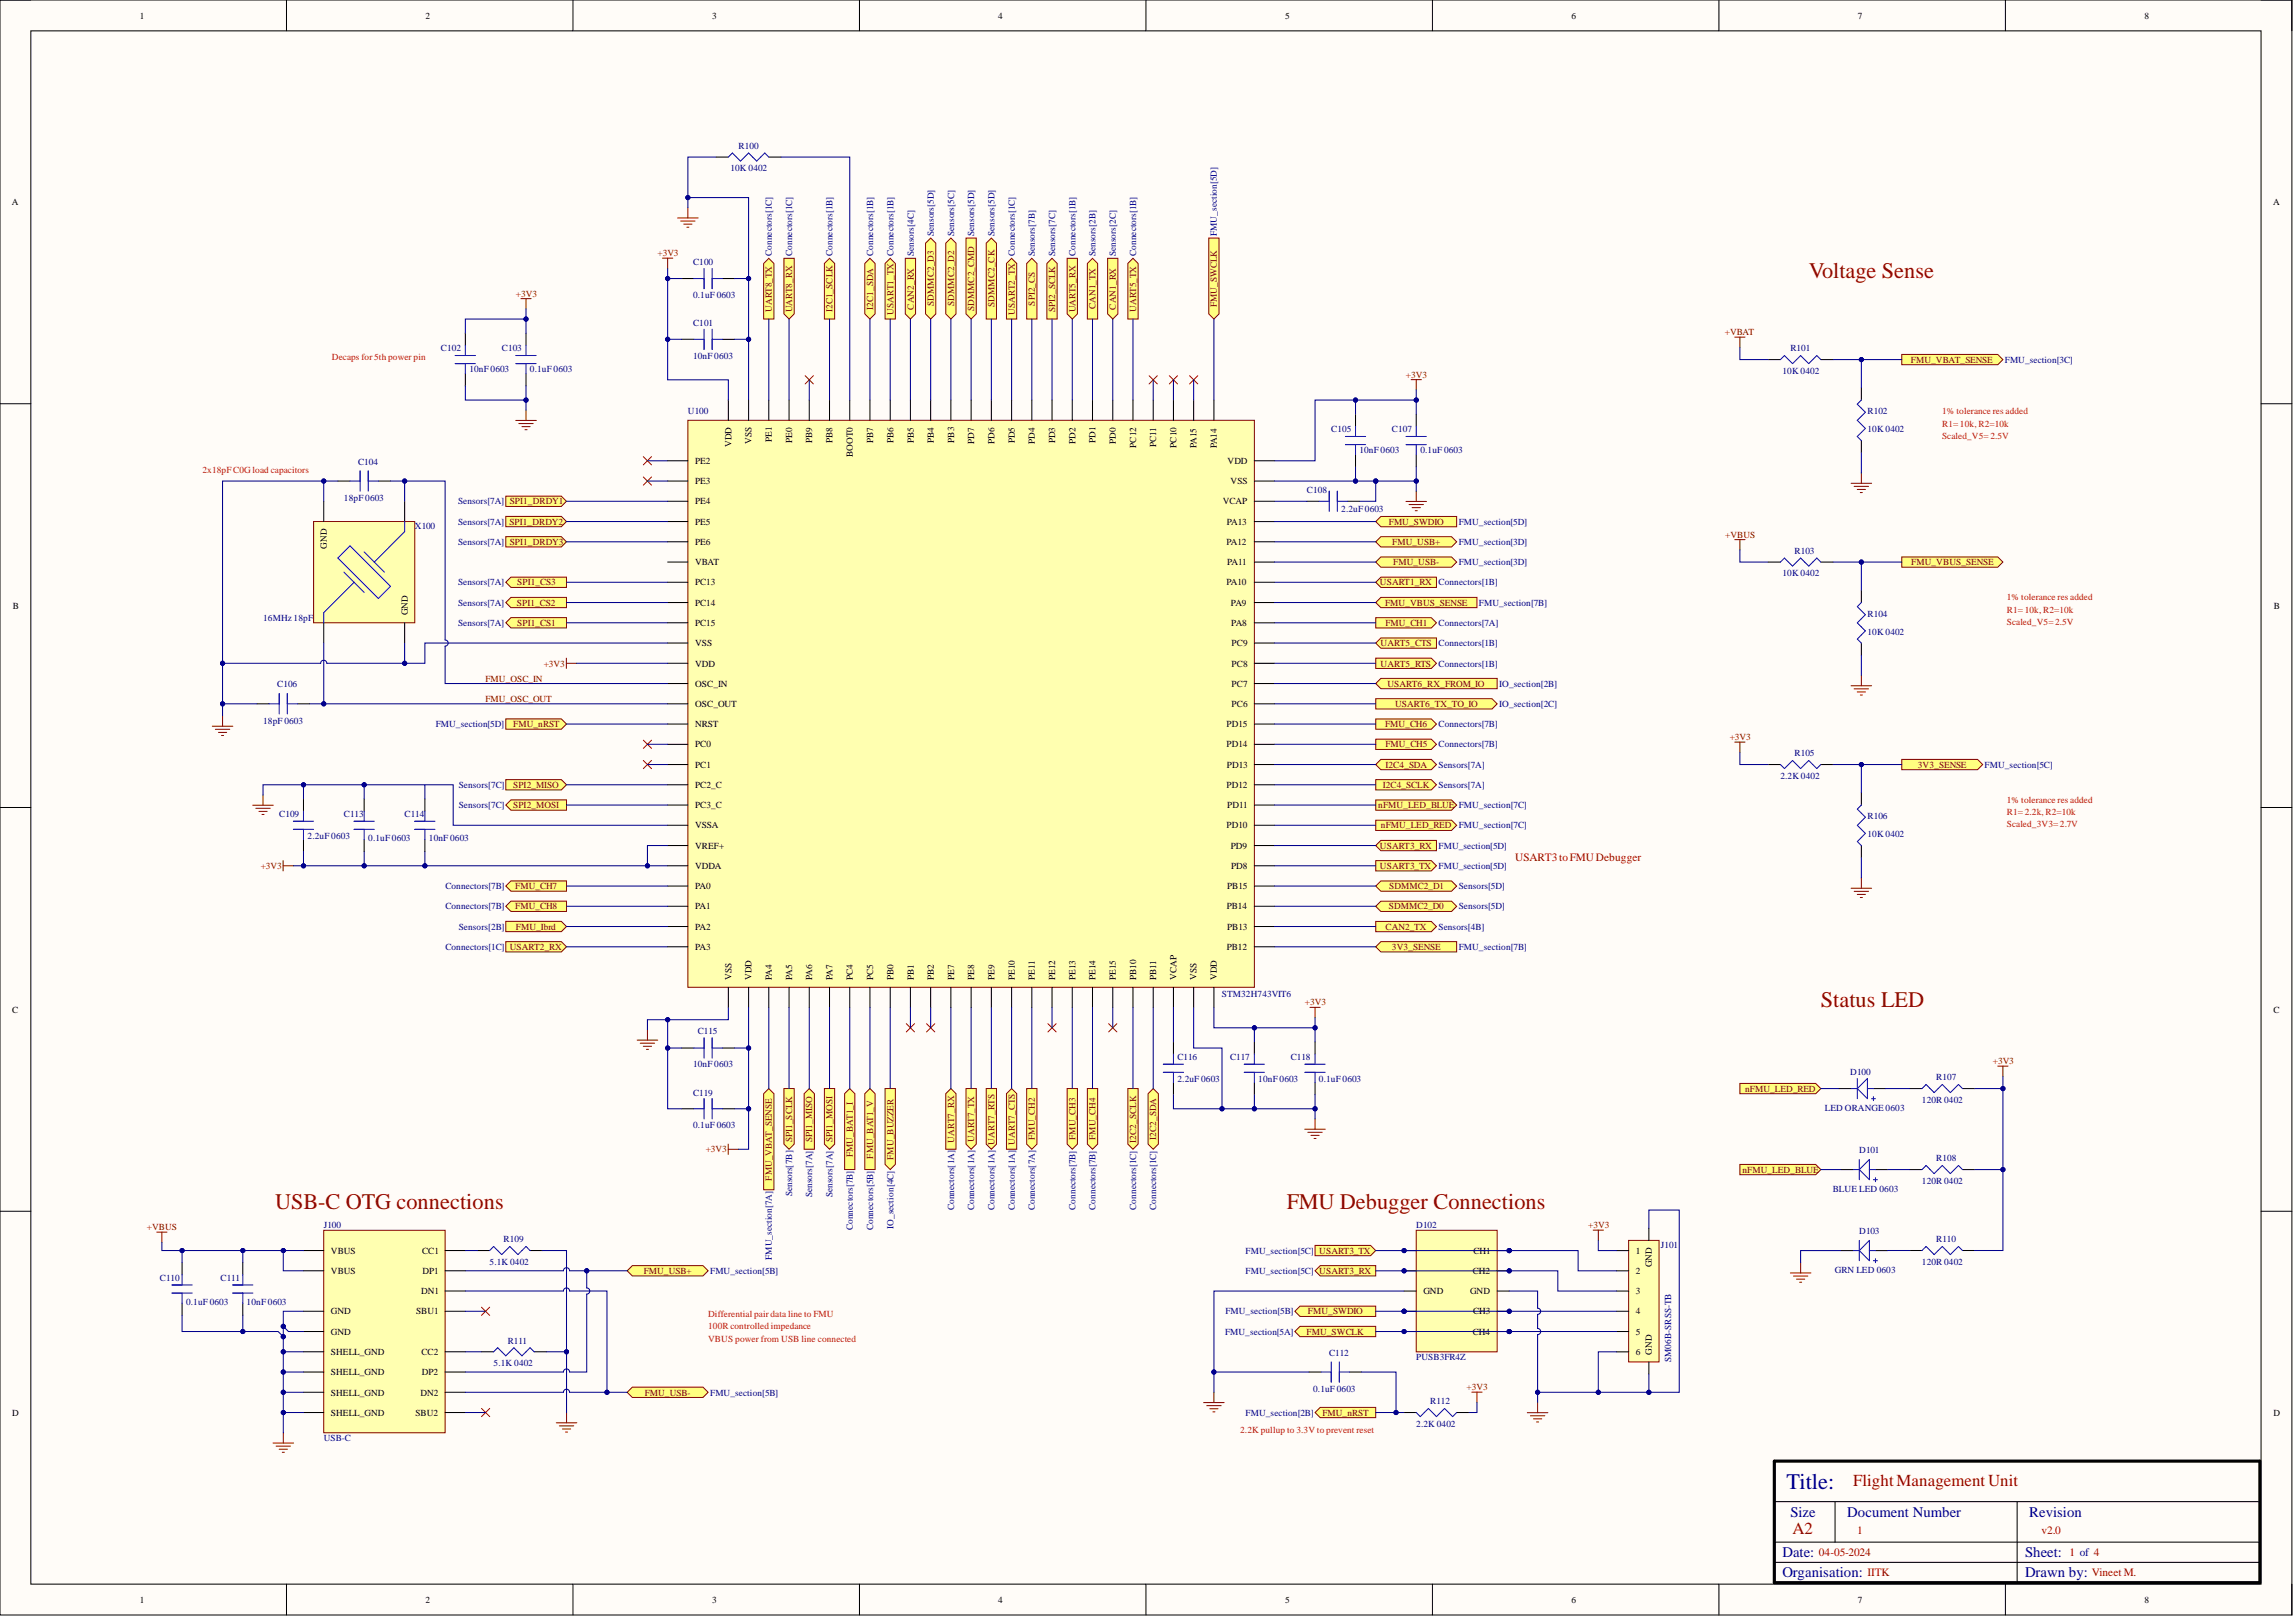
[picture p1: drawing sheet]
<svg xmlns="http://www.w3.org/2000/svg" width="566mm" height="399mm" viewBox="0 0 566 399" stroke-linecap="round" stroke-linejoin="round" font-family="sans-serif">
<defs><g id="words">
<g font-size="5.5" fill="#980000">
<text x="446.3" y="68.5">Voltage Sense</text>
<text x="449.2" y="248.3">Status LED</text>
<text x="67.9" y="298.2">USB-C OTG connections</text>
<text x="317.5" y="298.2">FMU Debugger Connections</text>
</g>
<text font-size="5.5" fill="#000080" x="440.8" y="367.1">Title:</text>
<g font-size="4.1" fill="#980000">
<text x="457.2" y="366.4">Flight Management Unit</text>
<text x="442.2" y="378.4">A2</text>
</g>
<g font-size="3.6" fill="#000080">
<text x="441.7" y="374">Size</text>
<text x="455.7" y="374">Document Number</text>
<text x="500.6" y="374">Revision</text>
<text x="439.8" y="384">Date:</text>
<text x="499.6" y="384">Sheet:</text>
<text x="439.8" y="389">Organisation:</text>
<text x="499.6" y="389">Drawn by:</text>
</g>
<g font-size="2.8" fill="#980000">
<text x="373.8" y="212.4">USART3toFMUDebugger</text>
<text x="448.7" y="383.7">04-05-2024</text>
<text x="458.2" y="378.2">1</text>
<text x="503.7" y="378.2">v2.0</text>
<text x="510.6" y="383.7">1 of 4</text>
<text x="460.7" y="388.7">IITK</text>
<text x="516.1" y="388.7">Vineet M.</text>
</g>
<g font-size="2.3">
<text x="34.5" y="4.6">1</text>
<text x="105" y="4.6">2</text>
<text x="175.7" y="4.6">3</text>
<text x="246.3" y="4.6">4</text>
<text x="317" y="4.6">5</text>
<text x="387.7" y="4.6">6</text>
<text x="458.4" y="4.6">7</text>
<text x="529.1" y="4.6">8</text>
<text x="3" y="50.6">A</text>
<text x="560.8" y="50.6">A</text>
<text x="180.5" y="110.3" transform="rotate(-90 180.5 110.3)">VDD</text>
<text x="185.4" y="109.5" transform="rotate(-90 185.4 109.5)">VSS</text>
<text x="190.4" y="109" transform="rotate(-90 190.4 109)">PE1</text>
<text x="195.4" y="109.2" transform="rotate(-90 195.4 109.2)">PE0</text>
<text x="200.4" y="109.2" transform="rotate(-90 200.4 109.2)">PB9</text>
<text x="205.4" y="109.2" transform="rotate(-90 205.4 109.2)">PB8</text>
<text x="210.4" y="112.7" transform="rotate(-90 210.4 112.7)">BOOT0</text>
<text x="215.4" y="109.2" transform="rotate(-90 215.4 109.2)">PB7</text>
<text x="220.4" y="109.2" transform="rotate(-90 220.4 109.2)">PB6</text>
<text x="225.4" y="109.2" transform="rotate(-90 225.4 109.2)">PB5</text>
<text x="230.4" y="109.2" transform="rotate(-90 230.4 109.2)">PB4</text>
<text x="235.4" y="109.2" transform="rotate(-90 235.4 109.2)">PB3</text>
<text x="240.4" y="109.4" transform="rotate(-90 240.4 109.4)">PD7</text>
<text x="245.4" y="109.4" transform="rotate(-90 245.4 109.4)">PD6</text>
<text x="250.3" y="109.3" transform="rotate(-90 250.3 109.3)">PD5</text>
<text x="255.3" y="109.4" transform="rotate(-90 255.3 109.4)">PD4</text>
<text x="260.3" y="109.3" transform="rotate(-90 260.3 109.3)">PD3</text>
<text x="265.3" y="109.4" transform="rotate(-90 265.3 109.4)">PD2</text>
<text x="270.3" y="109.2" transform="rotate(-90 270.3 109.2)">PD1</text>
<text x="275.3" y="109.4" transform="rotate(-90 275.3 109.4)">PD0</text>
<text x="280.3" y="110.4" transform="rotate(-90 280.3 110.4)">PC12</text>
<text x="285.3" y="110.3" transform="rotate(-90 285.3 110.3)">PC11</text>
<text x="290.2" y="110.4" transform="rotate(-90 290.2 110.4)">PC10</text>
<text x="295.2" y="110.5" transform="rotate(-90 295.2 110.5)">PA15</text>
<text x="300.2" y="110.6" transform="rotate(-90 300.2 110.6)">PA14</text>
<text x="171.5" y="114.4">PE2</text>
<text x="171.5" y="119.4">PE3</text>
<text x="302.8" y="114.4">VDD</text>
<text x="303.6" y="119.4">VSS</text>
<text x="171.5" y="124.4">PE4</text>
<text x="301.7" y="124.4">VCAP</text>
<text x="171.5" y="129.4">PE5</text>
<text x="302.7" y="129.4">PA13</text>
<text x="80.6" y="135.3" transform="rotate(-90 80.6 135.3)">GND</text>
<text x="171.5" y="134.4">PE6</text>
<text x="302.6" y="134.4">PA12</text>
<text x="171.5" y="139.3">VBAT</text>
<text x="302.8" y="139.3">PA11</text>
<text x="171.5" y="144.3">PC13</text>
<text x="171.5" y="149.3">PC14</text>
<text x="302.6" y="144.3">PA10</text>
<text x="303.7" y="149.3">PA9</text>
<text x="3.1" y="150.1">B</text>
<text x="100.6" y="151.8" transform="rotate(-90 100.6 151.8)">GND</text>
<text x="171.5" y="154.3">PC15</text>
<text x="303.8" y="154.3">PA8</text>
<text x="561" y="150.1">B</text>
<text x="171.5" y="159.3">VSS</text>
<text x="303.9" y="159.3">PC9</text>
<text x="171.5" y="164.4">VDD</text>
<text x="303.9" y="164.4">PC8</text>
<text x="171.5" y="169.4">OSC_IN</text>
<text x="303.9" y="169.4">PC7</text>
<text x="171.5" y="174.4">OSC_OUT</text>
<text x="171.5" y="179.3">NRST</text>
<text x="302.6" y="179.3">PD15</text>
<text x="303.9" y="174.4">PC6</text>
<text x="171.5" y="184.3">PC0</text>
<text x="302.6" y="184.3">PD14</text>
<text x="171.5" y="189.3">PC1</text>
<text x="302.7" y="189.3">PD13</text>
<text x="171.5" y="194.3">PC2_C</text>
<text x="302.6" y="194.3">PD12</text>
<text x="171.5" y="199.3">PC3_C</text>
<text x="302.8" y="199.3">PD11</text>
<text x="171.5" y="204.3">VSSA</text>
<text x="171.5" y="209.3">VREF+</text>
<text x="302.6" y="204.3">PD10</text>
<text x="303.7" y="209.3">PD9</text>
<text x="171.5" y="214.3">VDDA</text>
<text x="303.8" y="214.3">PD8</text>
<text x="171.5" y="219.2">PA0</text>
<text x="302.8" y="219.2">PB15</text>
<text x="171.5" y="224.2">PA1</text>
<text x="302.7" y="224.2">PB14</text>
<text x="171.5" y="229.2">PA2</text>
<text x="302.8" y="229.2">PB13</text>
<text x="171.5" y="234.2">PA3</text>
<text x="302.7" y="234.2">PB12</text>
<text x="180.5" y="241.7" transform="rotate(-90 180.5 241.7)">VSS</text>
<text x="185.4" y="241.7" transform="rotate(-90 185.4 241.7)">VDD</text>
<text x="190.4" y="241.7" transform="rotate(-90 190.4 241.7)">PA4</text>
<text x="195.4" y="241.7" transform="rotate(-90 195.4 241.7)">PA5</text>
<text x="200.4" y="241.7" transform="rotate(-90 200.4 241.7)">PA6</text>
<text x="205.4" y="241.7" transform="rotate(-90 205.4 241.7)">PA7</text>
<text x="210.4" y="241.7" transform="rotate(-90 210.4 241.7)">PC4</text>
<text x="215.4" y="241.7" transform="rotate(-90 215.4 241.7)">PC5</text>
<text x="220.4" y="241.7" transform="rotate(-90 220.4 241.7)">PB0</text>
<text x="225.4" y="241.7" transform="rotate(-90 225.4 241.7)">PB1</text>
<text x="230.4" y="241.7" transform="rotate(-90 230.4 241.7)">PB2</text>
<text x="235.4" y="241.7" transform="rotate(-90 235.4 241.7)">PE7</text>
<text x="240.4" y="241.7" transform="rotate(-90 240.4 241.7)">PE8</text>
<text x="245.4" y="241.7" transform="rotate(-90 245.4 241.7)">PE9</text>
<text x="250.3" y="241.7" transform="rotate(-90 250.3 241.7)">PE10</text>
<text x="255.3" y="241.7" transform="rotate(-90 255.3 241.7)">PE11</text>
<text x="260.3" y="241.7" transform="rotate(-90 260.3 241.7)">PE12</text>
<text x="265.3" y="241.7" transform="rotate(-90 265.3 241.7)">PE13</text>
<text x="270.3" y="241.7" transform="rotate(-90 270.3 241.7)">PE14</text>
<text x="275.3" y="241.7" transform="rotate(-90 275.3 241.7)">PE15</text>
<text x="280.3" y="241.7" transform="rotate(-90 280.3 241.7)">PB10</text>
<text x="285.3" y="241.7" transform="rotate(-90 285.3 241.7)">PB11</text>
<text x="290.2" y="241.7" transform="rotate(-90 290.2 241.7)">VCAP</text>
<text x="295.2" y="241.7" transform="rotate(-90 295.2 241.7)">VSS</text>
<text x="300.2" y="241.7" transform="rotate(-90 300.2 241.7)">VDD</text>
<text x="3" y="249.7">C</text>
<text x="560.9" y="249.7">C</text>
<text x="81.6" y="309.1">VBUS</text>
<text x="104.1" y="309.1">CC1</text>
<text x="363.5" y="309.1">CH1</text>
<text x="403.6" y="309.1">1</text>
<text x="81.6" y="314.1">VBUS</text>
<text x="104.2" y="314.1">DP1</text>
<text x="363.4" y="314.1">CH2</text>
<text x="403.6" y="314.1">2</text>
<text x="407.6" y="312.5" transform="rotate(-90 407.6 312.5)">GND</text>
<text x="103.9" y="319.1">DN1</text>
<text x="351.2" y="319.1">GND</text>
<text x="362.7" y="319.1">GND</text>
<text x="403.6" y="319.1">3</text>
<text x="81.6" y="324.1">GND</text>
<text x="81.6" y="329.1">GND</text>
<text x="102.7" y="324.1">SBU1</text>
<text x="363.4" y="329.1">CH4</text>
<text x="363.4" y="324.1">CH3</text>
<text x="403.6" y="324.1">4</text>
<text x="403.6" y="329.1">5</text>
<text x="81.6" y="334.1">SHELL_GND</text>
<text x="104" y="334.1">CC2</text>
<text x="403.6" y="334.1">6</text>
<text x="407.6" y="334.1" transform="rotate(-90 407.6 334.1)">GND</text>
<text x="81.6" y="339.1">SHELL_GND</text>
<text x="104" y="339.1">DP2</text>
<text x="81.6" y="344.1">SHELL_GND</text>
<text x="103.7" y="344.1">DN2</text>
<text x="3" y="349.2">D</text>
<text x="81.6" y="349.1">SHELL_GND</text>
<text x="102.5" y="349.1">SBU2</text>
<text x="560.9" y="349.2">D</text>
<text x="34.5" y="395.2">1</text>
<text x="105" y="395.2">2</text>
<text x="175.7" y="395.2">3</text>
<text x="246.3" y="395.2">4</text>
<text x="317" y="395.2">5</text>
<text x="387.7" y="395.2">6</text>
<text x="458.4" y="395.2">7</text>
<text x="529.1" y="395.2">8</text>
</g>
<g font-size="2.3" fill="#000080">
<text x="182.2" y="36.7">R100</text>
<text x="180.2" y="42.2">10K 0402</text>
<text x="230.4" y="58.2" transform="rotate(-90 230.4 58.2)">Sensors[5D]</text>
<text x="235.4" y="58.2" transform="rotate(-90 235.4 58.2)">Sensors[5C]</text>
<text x="240.4" y="58.2" transform="rotate(-90 240.4 58.2)">Sensors[5D]</text>
<text x="245.4" y="58.2" transform="rotate(-90 245.4 58.2)">Sensors[5D]</text>
<text x="300.2" y="58.2" transform="rotate(-90 300.2 58.2)">FMU_section[5D]</text>
<text x="171" y="65.4">C100</text>
<text x="190.4" y="63.2" transform="rotate(-90 190.4 63.2)">Connectors[1C]</text>
<text x="195.4" y="63.2" transform="rotate(-90 195.4 63.2)">Connectors[1C]</text>
<text x="205.4" y="63.2" transform="rotate(-90 205.4 63.2)">Connectors[1B]</text>
<text x="215.4" y="63.2" transform="rotate(-90 215.4 63.2)">Connectors[1B]</text>
<text x="220.4" y="63.2" transform="rotate(-90 220.4 63.2)">Connectors[1B]</text>
<text x="225.4" y="63.2" transform="rotate(-90 225.4 63.2)">Sensors[4C]</text>
<text x="250.3" y="63.2" transform="rotate(-90 250.3 63.2)">Connectors[1C]</text>
<text x="255.3" y="63.2" transform="rotate(-90 255.3 63.2)">Sensors[7B]</text>
<text x="260.3" y="63.2" transform="rotate(-90 260.3 63.2)">Sensors[7C]</text>
<text x="265.3" y="63.2" transform="rotate(-90 265.3 63.2)">Connectors[1B]</text>
<text x="270.3" y="63.2" transform="rotate(-90 270.3 63.2)">Sensors[2B]</text>
<text x="275.3" y="63.2" transform="rotate(-90 275.3 63.2)">Sensors[2C]</text>
<text x="280.3" y="63.2" transform="rotate(-90 280.3 63.2)">Connectors[1B]</text>
<text x="171" y="73.5">0.1uF 0603</text>
<text x="171" y="80.4">C101</text>
<text x="108.8" y="86.7">C102</text>
<text x="123.8" y="86.7">C103</text>
<text x="171" y="88.4">10nF 0603</text>
<text x="441.7" y="86.7">R101</text>
<text x="494.6" y="89.5">FMU_section[3C]</text>
<text x="115.8" y="91.7">10nF 0603</text>
<text x="130.8" y="91.7">0.1uF 0603</text>
<text x="439.8" y="92.2">10K 0402</text>
<text x="169.7" y="102.1">U100</text>
<text x="328.4" y="106.6">C105</text>
<text x="343.4" y="106.6">C107</text>
<text x="460.7" y="102.1">R102</text>
<text x="460.7" y="106.6">10K 0402</text>
<text x="335.4" y="111.6">10nF 0603</text>
<text x="350.4" y="111.6">0.1uF 0603</text>
<text x="88.3" y="114.7">C104</text>
<text x="84.9" y="123.6">18pF 0603</text>
<text x="113" y="124.4">Sensors[7A]</text>
<text x="322.4" y="121.6">C108</text>
<text x="102.4" y="130.4">X100</text>
<text x="113" y="129.4">Sensors[7A]</text>
<text x="330.9" y="126.2">2.2uF 0603</text>
<text x="359.9" y="129.4">FMU_section[5D]</text>
<text x="113" y="134.4">Sensors[7A]</text>
<text x="359.9" y="134.4">FMU_section[3D]</text>
<text x="442.7" y="136.6">R103</text>
<text x="359.9" y="139.3">FMU_section[3D]</text>
<text x="439.8" y="142.1">10K 0402</text>
<text x="113" y="144.3">Sensors[7A]</text>
<text x="113" y="149.3">Sensors[7A]</text>
<text x="354.9" y="144.3">Connectors[1B]</text>
<text x="364.9" y="149.3">FMU_section[7B]</text>
<text x="64.9" y="153">16MHz 18pF</text>
<text x="113" y="154.3">Sensors[7A]</text>
<text x="354.9" y="154.3">Connectors[7A]</text>
<text x="460.7" y="152.1">R104</text>
<text x="354.9" y="159.3">Connectors[1B]</text>
<text x="460.7" y="156.6">10K 0402</text>
<text x="354.9" y="164.4">Connectors[1B]</text>
<text x="68.4" y="169.5">C106</text>
<text x="369.9" y="169.4">IO_section[2B]</text>
<text x="64.9" y="178.6">18pF 0603</text>
<text x="107.5" y="179.3">FMU_section[5D]</text>
<text x="354.9" y="179.3">Connectors[7B]</text>
<text x="369.9" y="174.4">IO_section[2C]</text>
<text x="354.9" y="184.3">Connectors[7B]</text>
<text x="354.9" y="189.3">Sensors[7A]</text>
<text x="442.7" y="186.5">R105</text>
<text x="489.6" y="189.3">FMU_section[5C]</text>
<text x="113.2" y="194.3">Sensors[7C]</text>
<text x="354.9" y="194.3">Sensors[7A]</text>
<text x="439.3" y="192">2.2K 0402</text>
<text x="68.9" y="201.5">C109</text>
<text x="84.9" y="201.5">C113</text>
<text x="99.8" y="201.5">C114</text>
<text x="113.2" y="199.3">Sensors[7C]</text>
<text x="460.7" y="202">R106</text>
<text x="75.9" y="207">2.2uF 0603</text>
<text x="90.9" y="207.5">0.1uF 0603</text>
<text x="105.8" y="207.5">10nF 0603</text>
<text x="354.9" y="209.3">FMU_section[5D]</text>
<text x="359.9" y="204.3">FMU_section[7C]</text>
<text x="460.7" y="206.5">10K 0402</text>
<text x="354.9" y="214.3">FMU_section[5D]</text>
<text x="109.9" y="219.2">Connectors[7B]</text>
<text x="359.9" y="219.2">Sensors[5D]</text>
<text x="109.9" y="224.2">Connectors[7B]</text>
<text x="359.9" y="224.2">Sensors[5D]</text>
<text x="113.2" y="229.2">Sensors[2B]</text>
<text x="354.9" y="229.2">Sensors[4B]</text>
<text x="109.9" y="234.2">Connectors[1C]</text>
<text x="359.9" y="234.2">FMU_section[7B]</text>
<text x="301.5" y="246">STM32H743VIT6</text>
<text x="172.2" y="254.9">C115</text>
<text x="171" y="263.2">10nF 0603</text>
<text x="290.5" y="261.4">C116</text>
<text x="303.5" y="261.4">C117</text>
<text x="318.5" y="261.4">C118</text>
<text x="290.5" y="266.9">2.2uF 0603</text>
<text x="310.4" y="266.9">10nF 0603</text>
<text x="325.4" y="266.9">0.1uF 0603</text>
<text x="456.5" y="265.2">D100</text>
<text x="477.7" y="266.4">R107</text>
<text x="171" y="270.2">C119</text>
<text x="450.2" y="274">LED ORANGE 0603</text>
<text x="474.2" y="271.9">120R 0402</text>
<text x="171" y="278.2">0.1uF 0603</text>
<text x="458.7" y="284.4">D101</text>
<text x="477.7" y="286.4">R108</text>
<text x="452.2" y="293.9">BLUE LED 0603</text>
<text x="474.2" y="291.9">120R 0402</text>
<text x="195.4" y="295" transform="rotate(-90 195.4 295)">Sensors[7B]</text>
<text x="200.4" y="295.2" transform="rotate(-90 200.4 295.2)">Sensors[7A]</text>
<text x="205.4" y="295.2" transform="rotate(-90 205.4 295.2)">Sensors[7A]</text>
<text x="235.4" y="298.5" transform="rotate(-90 235.4 298.5)">Connectors[1A]</text>
<text x="240.4" y="298.5" transform="rotate(-90 240.4 298.5)">Connectors[1A]</text>
<text x="245.4" y="298.5" transform="rotate(-90 245.4 298.5)">Connectors[1A] UART7_RTS</text>
<text x="250.3" y="298.5" transform="rotate(-90 250.3 298.5)">Connectors[1A]</text>
<text x="255.3" y="298.5" transform="rotate(-90 255.3 298.5)">Connectors[7A]</text>
<text x="265.3" y="298.4" transform="rotate(-90 265.3 298.4)">Connectors[7B]</text>
<text x="270.3" y="298.4" transform="rotate(-90 270.3 298.4)">Connectors[7B]</text>
<text x="280.3" y="298.4" transform="rotate(-90 280.3 298.4)">Connectors[1C]</text>
<text x="285.3" y="298.4" transform="rotate(-90 285.3 298.4)">Connectors[1C]</text>
<text x="79.9" y="302.9">J100</text>
<text x="210.4" y="303.4" transform="rotate(-90 210.4 303.4)">Connectors[7B]</text>
<text x="215.4" y="303.4" transform="rotate(-90 215.4 303.4)">Connectors[5B]</text>
<text x="220.4" y="303" transform="rotate(-90 220.4 303)">IO_section[4C]</text>
<text x="349.4" y="302.9">D102</text>
<text x="458.7" y="304.4">D103</text>
<text x="120.8" y="311.8">5.1K 0402</text>
<text x="124.2" y="306.3">R109</text>
<text x="190.4" y="310.7" transform="rotate(-90 190.4 310.7)">FMU_section[7A]</text>
<text x="307.3" y="309.1">FMU_section[5C]</text>
<text x="409.8" y="307.9">J101</text>
<text x="474.2" y="311.8">120R 0402</text>
<text x="477.7" y="306.3">R110</text>
<text x="39.5" y="315.9">C110</text>
<text x="54.4" y="315.9">C111</text>
<text x="175.2" y="314.1">FMU_section[5B]</text>
<text x="307.3" y="314.1">FMU_section[5C] USART3_RX</text>
<text x="452.7" y="313.9">GRN LED 0603</text>
<text x="45.9" y="321.9">0.1uF 0603</text>
<text x="60.9" y="321.9">10nF 0603</text>
<text x="302.2" y="329.1">FMU_section[5A]</text>
<text x="302.3" y="324.1">FMU_section[5B]</text>
<text x="125.3" y="331.4">R111</text>
<text x="327.9" y="334.3">C112</text>
<text x="349.4" y="335.3">PUSB3FR4Z</text>
<text x="412.3" y="335.9" transform="rotate(-90 412.3 335.9)">SM06B-SRSS-TB</text>
<text x="121.8" y="336.9">5.1K 0402</text>
<text x="175.2" y="344.1">FMU_section[5B]</text>
<text x="324" y="343.3">0.1uF 0603</text>
<text x="352.9" y="346.3">R112</text>
<text x="307.3" y="349.1">FMU_section[2B]</text>
<text x="349.4" y="351.8">2.2K 0402</text>
<text x="79.9" y="355.4">USB-C</text>
</g>
<g font-size="2.3" fill="#800000">
<text x="162.2" y="63.2">+3V3</text>
<text x="127.3" y="73.1">+3V3</text>
<text x="190.4" y="76.9" transform="rotate(-90 190.4 76.9)">UART8_TX</text>
<text x="195.4" y="77" transform="rotate(-90 195.4 77)">UART8_RX</text>
<text x="205.4" y="76.9" transform="rotate(-90 205.4 76.9)">I2C1_SCLK</text>
<text x="215.4" y="76.4" transform="rotate(-90 215.4 76.4)">I2C1_SDA</text>
<text x="220.4" y="77.6" transform="rotate(-90 220.4 77.6)">USART1_TX</text>
<text x="225.4" y="76.4" transform="rotate(-90 225.4 76.4)">CAN2_RX</text>
<text x="230.4" y="75.4" transform="rotate(-90 230.4 75.4)">SDMMC2_D3</text>
<text x="235.4" y="75.4" transform="rotate(-90 235.4 75.4)">SDMMC2_D2</text>
<text x="240.4" y="76.7" transform="rotate(-90 240.4 76.7)">SDMMC2_CMD</text>
<text x="245.4" y="75.7" transform="rotate(-90 245.4 75.7)">SDMMC2_CK</text>
<text x="250.3" y="77.6" transform="rotate(-90 250.3 77.6)">USART2_TX</text>
<text x="255.3" y="75.3" transform="rotate(-90 255.3 75.3)">SPI2_CS</text>
<text x="260.3" y="76.9" transform="rotate(-90 260.3 76.9)">SPI2_SCLK</text>
<text x="265.3" y="77" transform="rotate(-90 265.3 77)">UART5_RX</text>
<text x="270.3" y="76.3" transform="rotate(-90 270.3 76.3)">CAN1_TX</text>
<text x="275.3" y="76.4" transform="rotate(-90 275.3 76.4)">CAN1_RX</text>
<text x="280.3" y="76.9" transform="rotate(-90 280.3 76.9)">UART5_TX</text>
<text x="300.2" y="75.8" transform="rotate(-90 300.2 75.8)">FMU_SWCLK</text>
<text x="425.6" y="82.6">+VBAT</text>
<text x="471.5" y="89.5">FMU_VBAT_SENSE</text>
<text x="346.9" y="93.1">+3V3</text>
<text x="125.8" y="124.4">SPI1_DRDY1</text>
<text x="125.7" y="129.4">SPI1_DRDY2</text>
<text x="342.6" y="129.4">FMU_SWDIO</text>
<text x="125.8" y="134.4">SPI1_DRDY3</text>
<text x="343.5" y="134.4">FMU_USB+</text>
<text x="425.6" y="132.6">+VBUS</text>
<text x="343.7" y="139.3">FMU_USB-</text>
<text x="471.5" y="139.3">FMU_VBUS_SENSE</text>
<text x="127.5" y="149.3">SPI1_CS2</text>
<text x="127.6" y="144.3">SPI1_CS3</text>
<text x="340.4" y="144.3">USART1_RX</text>
<text x="341.7" y="149.3">FMU_VBUS_SENSE</text>
<text x="127.6" y="154.3">SPI1_CS1</text>
<text x="341.8" y="154.3">FMU_CH1</text>
<text x="340.6" y="159.3">UART5_CTS</text>
<text x="134.1" y="164.4">+3V3</text>
<text x="340.6" y="164.4">UART5_RTS</text>
<text x="119.8" y="168.1">FMU_OSC_IN</text>
<text x="119.8" y="173.1">FMU_OSC_OUT</text>
<text x="342.3" y="169.4">USART6_RX_FROM_IO</text>
<text x="126.6" y="179.3">FMU_nRST</text>
<text x="341.7" y="179.3">FMU_CH6</text>
<text x="344.2" y="174.4">USART6_TX_TO_IO</text>
<text x="341.8" y="184.3">FMU_CH5</text>
<text x="426.7" y="182.5">+3V3</text>
<text x="341.8" y="189.3">I2C4_SDA</text>
<text x="473.1" y="189.3">3V3_SENSE</text>
<text x="126.6" y="194.3">SPI2_MISO</text>
<text x="341.1" y="194.3">I2C4_SCLK</text>
<text x="126.6" y="199.3">SPI2_MOSI</text>
<text x="340" y="199.3">nFMU_LED_BLUE FMU_section[7C]</text>
<text x="340.4" y="209.3">USART3_RX</text>
<text x="340.7" y="204.3">nFMU_LED_RED</text>
<text x="64.3" y="214.3">+3V3</text>
<text x="340.4" y="214.3">USART3_TX</text>
<text x="127.1" y="219.2">FMU_CH7</text>
<text x="342.7" y="219.2">SDMMC2_D1</text>
<text x="127.1" y="224.2">FMU_CH8</text>
<text x="342.6" y="224.2">SDMMC2_D0</text>
<text x="127.3" y="229.2">FMU_Ibrd</text>
<text x="341.8" y="229.2">CAN2_TX</text>
<text x="125.8" y="234.2">USART2_RX</text>
<text x="343.4" y="234.2">3V3_SENSE</text>
<text x="321.9" y="247.9">+3V3</text>
<text x="491.7" y="262.4">+3V3</text>
<text x="430.5" y="269.2">nFMU_LED_RED</text>
<text x="195.4" y="281.7" transform="rotate(-90 195.4 281.7)">SPI1_SCLK</text>
<text x="200.4" y="281.6" transform="rotate(-90 200.4 281.6)">SPI1_MISO</text>
<text x="205.4" y="281.6" transform="rotate(-90 205.4 281.6)">SPI1_MOSI</text>
<text x="235.4" y="281.7" transform="rotate(-90 235.4 281.7)">UART7_RX</text>
<text x="240.4" y="281.7" transform="rotate(-90 240.4 281.7)">UART7_TX</text>
<text x="255.3" y="281.1" transform="rotate(-90 255.3 281.1)">FMU_CH2</text>
<text x="265.3" y="281.1" transform="rotate(-90 265.3 281.1)">FMU_CH3</text>
<text x="270.3" y="281.1" transform="rotate(-90 270.3 281.1)">FMU_CH4</text>
<text x="280.3" y="281.7" transform="rotate(-90 280.3 281.7)">I2C2_SCLK</text>
<text x="285.3" y="281.1" transform="rotate(-90 285.3 281.1)">I2C2_SDA</text>
<text x="174.1" y="284.2">+3V3</text>
<text x="210.4" y="285.3" transform="rotate(-90 210.4 285.3)">FMU_BAT1_I</text>
<text x="215.4" y="285.7" transform="rotate(-90 215.4 285.7)">FMU_BAT1_V</text>
<text x="220.4" y="286" transform="rotate(-90 220.4 286)">FMU_BUZZER</text>
<text x="250.3" y="282.2" transform="rotate(-90 250.3 282.2)">UART7_CTS</text>
<text x="190.4" y="291.1" transform="rotate(-90 190.4 291.1)">FMU_VBAT_SENSE</text>
<text x="429.9" y="289.2">nFMU_LED_BLUE</text>
<text x="36.3" y="303.4">+VBUS</text>
<text x="391.8" y="302.9">+3V3</text>
<text x="325.5" y="309.1">USART3_TX</text>
<text x="158.8" y="314.1">FMU_USB+</text>
<text x="322.4" y="329.1">FMU_SWCLK</text>
<text x="322.7" y="324.1">FMU_SWDIO</text>
<text x="159.1" y="344.1">FMU_USB-</text>
<text x="361.8" y="342.8">+3V3</text>
<text x="326.2" y="349.1">FMU_nRST</text>
</g>
<g font-size="2.3" fill="#f00">
<text x="81.9" y="88.7">Decaps for 5th power pin</text>
<text x="479.1" y="102.1">1% tolerance res added</text>
<text x="479.1" y="105.2">R1= 10k, R2=10k</text>
<text x="479.1" y="108.1">Scaled_V5= 2.5V</text>
<text x="50" y="116.6">2x18pF C0Gload capacitors</text>
<text x="495.1" y="148.1">1% tolerance res added</text>
<text x="495.1" y="151.1">R1= 10k, R2=10k</text>
<text x="495.1" y="154.1">Scaled_V5= 2.5V</text>
<text x="495.1" y="198">1% tolerance res added</text>
<text x="495.1" y="201">R1= 2.2k, R2=10k</text>
<text x="495.1" y="204">Scaled_3V3= 2.7V</text>
<text x="174.7" y="324.9">Differential pair data line to FMU</text>
<text x="174.7" y="327.8">100R controlled impedance</text>
<text x="174.7" y="330.9">VBUS power from USB line connected</text>
<text x="306" y="353.4">2.2K pullup to 3.3V to prevent reset</text>
</g>
</g></defs>
<path d="M0 0h565.4v398.3h-565.4z" fill-rule="evenodd" fill="#fffcf8"/>
<path d="M0 0h565.4v398.3h-565.4z" fill="none" stroke="#000" stroke-width=".25"/>
<path d="M7.6 7.6h550.2v383h-550.2z" fill-rule="evenodd" fill="#fffcf8"/>
<g fill="none" stroke="#000" stroke-width=".25">
<path d="M0 0h7.6M70.7 0v7.6M141.4 0v7.6M212 0v7.6M282.7 0v7.6M353.4 0v7.6M424.1 0v7.6M494.8 0v7.6M557.8 0h7.6v7.6M7.6 7.6h550.2v383h-550.2zM0 99.6h7.6M557.8 99.6h7.6"/>
<path d="M0 199.1h7.6M557.8 199.1h7.6M0 298.7h7.6M557.8 298.7h7.6M437.8 370.3h119.7M452.7 370.3v10M497.7 370.3v20M70.7 390.6v7.7M141.4 390.6v7.7M212 390.6v7.7M282.7 390.6v7.7M353.4 390.6v7.7"/>
<path d="M424.1 390.6v7.7M437.8 385.3h119.7M437.8 380.3h119.7M494.8 390.6v7.7M565.4 390.6v7.7"/>
</g>
<path d="M437.8 360.3h119.7v30h-119.7z" fill="none" stroke="#000" stroke-width=".76"/>
<path d="M169.7 103.6h139.8v139.9h-139.8z" fill-rule="evenodd" fill="#ffffb0"/>
<path d="M169.7 103.6h139.8v139.9h-139.8z" fill="none" stroke="#800000" stroke-width=".25"/>
<g fill="none" stroke="#000" stroke-width=".25">
<path d="M179.7 98.7v4.9M184.7 98.7v4.9M189.7 98.7v4.9M194.7 98.7v4.9M199.7 98.7v4.9M204.7 98.7v4.9M209.6 98.7v4.9M214.6 98.7v4.9M219.6 98.7v4.9M224.6 98.7v4.9M229.6 98.7v4.9M234.6 98.7v4.9"/>
<path d="M239.6 98.7v4.9M244.6 98.7v4.9M249.6 98.7v4.9M254.6 98.7v4.9M259.6 98.7v4.9M264.5 98.7v4.9M269.5 98.7v4.9M274.5 98.7v4.9M279.5 98.7v4.9M284.5 98.7v4.9M289.5 98.7v4.9M294.5 98.7v4.9"/>
<path d="M299.5 98.7v4.9M164.7 113.6h5M164.7 118.6h5M309.5 113.6h5M309.5 118.6h5M164.7 123.6h5M164.7 128.6h5M164.7 133.6h5M164.7 138.6h5M309.5 123.6h5M309.5 128.6h5M309.5 133.6h5"/>
<path d="M309.5 138.6h5M164.7 143.6h5M164.7 148.6h5M164.7 153.6h5M164.7 158.6h5M309.5 143.6h5M309.5 148.6h5M309.5 153.6h5M309.5 158.6h5M164.7 163.6h5M164.7 168.6h5M164.7 173.6h5"/>
<path d="M164.7 178.5h5M309.5 163.6h5M309.5 168.6h5M309.5 173.6h5M309.5 178.5h5M164.7 183.5h5M164.7 188.5h5M164.7 193.5h5M164.7 198.5h5M309.5 183.5h5M309.5 188.5h5M309.5 193.5h5"/>
<path d="M309.5 198.5h5M164.7 203.5h5M164.7 208.5h5M164.7 213.5h5M164.7 218.5h5M309.5 203.5h5M309.5 208.5h5M309.5 213.5h5M309.5 218.5h5M164.7 223.5h5M164.7 228.5h5M164.7 233.5h5"/>
<path d="M309.5 223.5h5M309.5 228.5h5M309.5 233.5h5M179.7 243.5v5M184.7 243.5v5M189.7 243.5v5M194.7 243.5v5M199.7 243.5v5M204.7 243.5v5M209.6 243.5v5M214.6 243.5v5M219.6 243.5v5"/>
<path d="M224.6 243.5v5M229.6 243.5v5M234.6 243.5v5M239.6 243.5v5M244.6 243.5v5M249.6 243.5v5M254.6 243.5v5M259.6 243.5v5M264.5 243.5v5M269.5 243.5v5M274.5 243.5v5M279.5 243.5v5"/>
<path d="M284.5 243.5v5M289.5 243.5v5M294.5 243.5v5M299.5 243.5v5"/>
</g>
<path d="M199.7 268.4l1.2 1.3v13.7h-2.5v-13.7z" fill-rule="evenodd" fill="#ffff80"/>
<path d="M199.7 268.4l1.2 1.3v13.7h-2.5v-13.7z" fill="none" stroke="#800000" stroke-width=".25"/>
<path d="M124.8 132.3h13.7l1.3 1.3-1.3 1.3h-13.7z" fill-rule="evenodd" fill="#ffff80"/>
<path d="M124.8 132.3h13.7l1.3 1.3-1.3 1.3h-13.7z" fill="none" stroke="#800000" stroke-width=".25"/>
<path d="M203.4 268.4h2.5v13.7l-1.2 1.3-1.3-1.3z" fill-rule="evenodd" fill="#ffff80"/>
<path d="M203.4 268.4h2.5v13.7l-1.2 1.3-1.3-1.3z" fill="none" stroke="#800000" stroke-width=".25"/>
<path d="M126.1 142.3h13.7v2.6h-13.7l-1.3-1.3z" fill-rule="evenodd" fill="#ffff80"/>
<path d="M126.1 142.3h13.7v2.6h-13.7l-1.3-1.3z" fill="none" stroke="#800000" stroke-width=".25"/>
<path d="M193.4 268.4h2.5v13.7l-1.2 1.3-1.3-1.3z" fill-rule="evenodd" fill="#ffff80"/>
<path d="M193.4 268.4h2.5v13.7l-1.2 1.3-1.3-1.3z" fill="none" stroke="#800000" stroke-width=".25"/>
<path d="M124.8 127.3h13.7l1.3 1.3-1.3 1.3h-13.7z" fill-rule="evenodd" fill="#ffff80"/>
<path d="M124.8 127.3h13.7l1.3 1.3-1.3 1.3h-13.7z" fill="none" stroke="#800000" stroke-width=".25"/>
<path d="M126.1 152.3h13.7v2.5h-13.7l-1.3-1.2z" fill-rule="evenodd" fill="#ffff80"/>
<path d="M126.1 152.3h13.7v2.5h-13.7l-1.3-1.2z" fill="none" stroke="#800000" stroke-width=".25"/>
<path d="M126.1 147.3h13.7v2.6h-13.7l-1.3-1.3z" fill-rule="evenodd" fill="#ffff80"/>
<path d="M126.1 147.3h13.7v2.6h-13.7l-1.3-1.3z" fill="none" stroke="#800000" stroke-width=".25"/>
<path d="M124.8 122.3h13.7l1.3 1.3-1.3 1.3h-13.7z" fill-rule="evenodd" fill="#ffff80"/>
<path d="M124.8 122.3h13.7l1.3 1.3-1.3 1.3h-13.7z" fill="none" stroke="#800000" stroke-width=".25"/>
<path d="M339.4 192.3h13.7l1.3 1.2-1.3 1.3h-13.7z" fill-rule="evenodd" fill="#ffff80"/>
<path d="M339.4 192.3h13.7l1.3 1.2-1.3 1.3h-13.7z" fill="none" stroke="#800000" stroke-width=".25"/>
<path d="M340.7 187.3h12.4l1.3 1.2-1.3 1.3h-12.4l-1.3-1.3z" fill-rule="evenodd" fill="#ffff80"/>
<path d="M340.7 187.3h12.4l1.3 1.2-1.3 1.3h-12.4l-1.3-1.3z" fill="none" stroke="#800000" stroke-width=".25"/>
<path d="M124.8 192.3h13.7l1.3 1.2-1.3 1.3h-13.7z" fill-rule="evenodd" fill="#ffff80"/>
<path d="M124.8 192.3h13.7l1.3 1.2-1.3 1.3h-13.7z" fill="none" stroke="#800000" stroke-width=".25"/>
<path d="M126.1 197.3h13.7v2.5h-13.7l-1.3-1.3z" fill-rule="evenodd" fill="#ffff80"/>
<path d="M126.1 197.3h13.7v2.5h-13.7l-1.3-1.3z" fill="none" stroke="#800000" stroke-width=".25"/>
<path d="M254.6 63.7l1.2 1.3v13.7h-2.5v-13.7z" fill-rule="evenodd" fill="#ffff80"/>
<path d="M254.6 63.7l1.2 1.3v13.7h-2.5v-13.7z" fill="none" stroke="#800000" stroke-width=".25"/>
<path d="M259.6 63.7l1.2 1.3v13.7h-2.5v-13.7z" fill-rule="evenodd" fill="#ffff80"/>
<path d="M259.6 63.7l1.2 1.3v13.7h-2.5v-13.7z" fill="none" stroke="#800000" stroke-width=".25"/>
<path d="M340.7 222.2h17.4l1.3 1.3-1.3 1.3h-17.4l-1.3-1.3z" fill-rule="evenodd" fill="#ffff80"/>
<path d="M340.7 222.2h17.4l1.3 1.3-1.3 1.3h-17.4l-1.3-1.3z" fill="none" stroke="#800000" stroke-width=".25"/>
<path d="M340.7 217.2h17.4l1.3 1.3-1.3 1.3h-17.4l-1.3-1.3z" fill-rule="evenodd" fill="#ffff80"/>
<path d="M340.7 217.2h17.4l1.3 1.3-1.3 1.3h-17.4l-1.3-1.3z" fill="none" stroke="#800000" stroke-width=".25"/>
<path d="M234.6 58.7l1.3 1.3v17.4l-1.3 1.3-1.3-1.3v-17.4z" fill-rule="evenodd" fill="#ffff80"/>
<path d="M234.6 58.7l1.3 1.3v17.4l-1.3 1.3-1.3-1.3v-17.4z" fill="none" stroke="#800000" stroke-width=".25"/>
<path d="M229.6 58.7l1.3 1.3v17.4l-1.3 1.3-1.3-1.3v-17.4z" fill-rule="evenodd" fill="#ffff80"/>
<path d="M229.6 58.7l1.3 1.3v17.4l-1.3 1.3-1.3-1.3v-17.4z" fill="none" stroke="#800000" stroke-width=".25"/>
<path d="M238.3 58.7h2.6v18.7l-1.3 1.3-1.3-1.3z" fill-rule="evenodd" fill="#ffff80"/>
<path d="M238.3 58.7h2.6v18.7l-1.3 1.3-1.3-1.3z" fill="none" stroke="#800000" stroke-width=".25"/>
<path d="M244.6 58.7l1.2 1.3v18.7h-2.5v-18.7z" fill-rule="evenodd" fill="#ffff80"/>
<path d="M244.6 58.7l1.2 1.3v18.7h-2.5v-18.7z" fill="none" stroke="#800000" stroke-width=".25"/>
<path d="M269.5 63.7l1.3 1.3v13.7h-2.5v-13.7z" fill-rule="evenodd" fill="#ffff80"/>
<path d="M269.5 63.7l1.3 1.3v13.7h-2.5v-13.7z" fill="none" stroke="#800000" stroke-width=".25"/>
<path d="M273.3 63.7h2.5v13.7l-1.3 1.3-1.2-1.3z" fill-rule="evenodd" fill="#ffff80"/>
<path d="M273.3 63.7h2.5v13.7l-1.3 1.3-1.2-1.3z" fill="none" stroke="#800000" stroke-width=".25"/>
<path d="M339.4 227.2h13.7l1.3 1.3-1.3 1.3h-13.7z" fill-rule="evenodd" fill="#ffff80"/>
<path d="M339.4 227.2h13.7l1.3 1.3-1.3 1.3h-13.7z" fill="none" stroke="#800000" stroke-width=".25"/>
<path d="M223.3 63.7h2.6v13.7l-1.3 1.3-1.3-1.3z" fill-rule="evenodd" fill="#ffff80"/>
<path d="M223.3 63.7h2.6v13.7l-1.3 1.3-1.3-1.3z" fill="none" stroke="#800000" stroke-width=".25"/>
<path d="M238.3 268.4h2.6v13.7l-1.3 1.3-1.3-1.3z" fill-rule="evenodd" fill="#ffff80"/>
<path d="M238.3 268.4h2.6v13.7l-1.3 1.3-1.3-1.3z" fill="none" stroke="#800000" stroke-width=".25"/>
<path d="M234.6 268.4l1.3 1.3v13.7h-2.6v-13.7z" fill-rule="evenodd" fill="#ffff80"/>
<path d="M234.6 268.4l1.3 1.3v13.7h-2.6v-13.7z" fill="none" stroke="#800000" stroke-width=".25"/>
<path d="M243.3 268.4h2.5v13.7l-1.2 1.3-1.3-1.3z" fill-rule="evenodd" fill="#ffff80"/>
<path d="M243.3 268.4h2.5v13.7l-1.2 1.3-1.3-1.3z" fill="none" stroke="#800000" stroke-width=".25"/>
<path d="M249.6 268.4l1.2 1.3v13.7h-2.5v-13.7z" fill-rule="evenodd" fill="#ffff80"/>
<path d="M249.6 268.4l1.2 1.3v13.7h-2.5v-13.7z" fill="none" stroke="#800000" stroke-width=".25"/>
<path d="M279.5 63.7l1.3 1.3v13.7h-2.5v-13.7z" fill-rule="evenodd" fill="#ffff80"/>
<path d="M279.5 63.7l1.3 1.3v13.7h-2.5v-13.7z" fill="none" stroke="#800000" stroke-width=".25"/>
<path d="M263.3 63.7h2.5v13.7l-1.3 1.3-1.2-1.3z" fill-rule="evenodd" fill="#ffff80"/>
<path d="M263.3 63.7h2.5v13.7l-1.3 1.3-1.2-1.3z" fill="none" stroke="#800000" stroke-width=".25"/>
<path d="M339.4 162.3h13.7l1.3 1.3-1.3 1.2h-13.7z" fill-rule="evenodd" fill="#ffff80"/>
<path d="M339.4 162.3h13.7l1.3 1.3-1.3 1.2h-13.7z" fill="none" stroke="#800000" stroke-width=".25"/>
<path d="M340.7 157.3h13.7v2.5h-13.7l-1.3-1.2z" fill-rule="evenodd" fill="#ffff80"/>
<path d="M340.7 157.3h13.7v2.5h-13.7l-1.3-1.2z" fill="none" stroke="#800000" stroke-width=".25"/>
<path d="M249.6 63.7l1.2 1.3v13.7h-2.5v-13.7z" fill-rule="evenodd" fill="#ffff80"/>
<path d="M249.6 63.7l1.2 1.3v13.7h-2.5v-13.7z" fill="none" stroke="#800000" stroke-width=".25"/>
<path d="M124.8 232.2h13.7l1.3 1.3-1.3 1.2h-13.7z" fill-rule="evenodd" fill="#ffff80"/>
<path d="M124.8 232.2h13.7l1.3 1.3-1.3 1.2h-13.7z" fill="none" stroke="#800000" stroke-width=".25"/>
<path d="M278.3 268.4h2.5v13.7l-1.3 1.3-1.2-1.3z" fill-rule="evenodd" fill="#ffff80"/>
<path d="M278.3 268.4h2.5v13.7l-1.3 1.3-1.2-1.3z" fill="none" stroke="#800000" stroke-width=".25"/>
<path d="M284.5 268.4l1.3 1.3v12.4l-1.3 1.3-1.3-1.3v-12.4z" fill-rule="evenodd" fill="#ffff80"/>
<path d="M284.5 268.4l1.3 1.3v12.4l-1.3 1.3-1.3-1.3v-12.4z" fill="none" stroke="#800000" stroke-width=".25"/>
<path d="M204.7 63.7l1.2 1.3v13.7h-2.5v-13.7z" fill-rule="evenodd" fill="#ffff80"/>
<path d="M204.7 63.7l1.2 1.3v13.7h-2.5v-13.7z" fill="none" stroke="#800000" stroke-width=".25"/>
<path d="M214.6 63.7l1.3 1.3v12.4l-1.3 1.3-1.2-1.3v-12.4z" fill-rule="evenodd" fill="#ffff80"/>
<path d="M214.6 63.7l1.3 1.3v12.4l-1.3 1.3-1.2-1.3v-12.4z" fill="none" stroke="#800000" stroke-width=".25"/>
<path d="M340.7 142.3h13.7v2.6h-13.7l-1.3-1.3z" fill-rule="evenodd" fill="#ffff80"/>
<path d="M340.7 142.3h13.7v2.6h-13.7l-1.3-1.3z" fill="none" stroke="#800000" stroke-width=".25"/>
<path d="M219.6 63.7l1.3 1.3v13.7h-2.5v-13.7z" fill-rule="evenodd" fill="#ffff80"/>
<path d="M219.6 63.7l1.3 1.3v13.7h-2.5v-13.7z" fill="none" stroke="#800000" stroke-width=".25"/>
<path d="M193.4 63.7h2.5v13.7l-1.2 1.3-1.3-1.3z" fill-rule="evenodd" fill="#ffff80"/>
<path d="M193.4 63.7h2.5v13.7l-1.2 1.3-1.3-1.3z" fill="none" stroke="#800000" stroke-width=".25"/>
<path d="M189.7 63.7l1.2 1.3v13.7h-2.5v-13.7z" fill-rule="evenodd" fill="#ffff80"/>
<path d="M189.7 63.7l1.2 1.3v13.7h-2.5v-13.7z" fill="none" stroke="#800000" stroke-width=".25"/>
<path d="M339.4 152.3h13.7l1.3 1.3-1.3 1.3h-13.7z" fill-rule="evenodd" fill="#ffff80"/>
<path d="M339.4 152.3h13.7l1.3 1.3-1.3 1.3h-13.7z" fill="none" stroke="#800000" stroke-width=".25"/>
<path d="M253.3 268.4h2.5v13.7l-1.2 1.3-1.3-1.3z" fill-rule="evenodd" fill="#ffff80"/>
<path d="M253.3 268.4h2.5v13.7l-1.2 1.3-1.3-1.3z" fill="none" stroke="#800000" stroke-width=".25"/>
<path d="M263.3 268.4h2.5v13.7l-1.3 1.3-1.2-1.3z" fill-rule="evenodd" fill="#ffff80"/>
<path d="M263.3 268.4h2.5v13.7l-1.3 1.3-1.2-1.3z" fill="none" stroke="#800000" stroke-width=".25"/>
<path d="M268.3 268.4h2.5v13.7l-1.3 1.3-1.2-1.3z" fill-rule="evenodd" fill="#ffff80"/>
<path d="M268.3 268.4h2.5v13.7l-1.3 1.3-1.2-1.3z" fill="none" stroke="#800000" stroke-width=".25"/>
<path d="M339.4 182.3h13.7l1.3 1.2-1.3 1.3h-13.7z" fill-rule="evenodd" fill="#ffff80"/>
<path d="M339.4 182.3h13.7l1.3 1.2-1.3 1.3h-13.7z" fill="none" stroke="#800000" stroke-width=".25"/>
<path d="M339.4 177.3h13.7l1.3 1.3-1.3 1.2h-13.7z" fill-rule="evenodd" fill="#ffff80"/>
<path d="M339.4 177.3h13.7l1.3 1.3-1.3 1.2h-13.7z" fill="none" stroke="#800000" stroke-width=".25"/>
<path d="M126.1 217.2h13.7v2.6h-13.7l-1.3-1.3z" fill-rule="evenodd" fill="#ffff80"/>
<path d="M126.1 217.2h13.7v2.6h-13.7l-1.3-1.3z" fill="none" stroke="#800000" stroke-width=".25"/>
<path d="M126.1 222.2h13.7v2.6h-13.7l-1.3-1.3z" fill-rule="evenodd" fill="#ffff80"/>
<path d="M126.1 222.2h13.7v2.6h-13.7l-1.3-1.3z" fill="none" stroke="#800000" stroke-width=".25"/>
<path d="M340.7 137.3h17.4l1.3 1.3-1.3 1.3h-17.4l-1.3-1.3z" fill-rule="evenodd" fill="#ffff80"/>
<path d="M340.7 137.3h17.4l1.3 1.3-1.3 1.3h-17.4l-1.3-1.3z" fill="none" stroke="#800000" stroke-width=".25"/>
<path d="M340.7 132.3h17.4l1.3 1.3-1.3 1.3h-17.4l-1.3-1.3z" fill-rule="evenodd" fill="#ffff80"/>
<path d="M340.7 132.3h17.4l1.3 1.3-1.3 1.3h-17.4l-1.3-1.3z" fill="none" stroke="#800000" stroke-width=".25"/>
<path d="M340.7 147.3h23.7v2.6h-23.7l-1.3-1.3z" fill-rule="evenodd" fill="#ffff80"/>
<path d="M340.7 147.3h23.7v2.6h-23.7l-1.3-1.3z" fill="none" stroke="#800000" stroke-width=".25"/>
<path d="M339.4 212.2h13.7l1.3 1.3-1.3 1.3h-13.7z" fill-rule="evenodd" fill="#ffff80"/>
<path d="M339.4 212.2h13.7l1.3 1.3-1.3 1.3h-13.7z" fill="none" stroke="#800000" stroke-width=".25"/>
<path d="M340.7 207.2h13.7v2.6h-13.7l-1.3-1.3z" fill-rule="evenodd" fill="#ffff80"/>
<path d="M340.7 207.2h13.7v2.6h-13.7l-1.3-1.3z" fill="none" stroke="#800000" stroke-width=".25"/>
<path d="M340.7 127.4h18.7v2.5h-18.7l-1.3-1.3z" fill-rule="evenodd" fill="#ffff80"/>
<path d="M340.7 127.4h18.7v2.5h-18.7l-1.3-1.3z" fill="none" stroke="#800000" stroke-width=".25"/>
<path d="M298.2 58.7h2.6v18.7l-1.3 1.3-1.3-1.3z" fill-rule="evenodd" fill="#ffff80"/>
<path d="M298.2 58.7h2.6v18.7l-1.3 1.3-1.3-1.3z" fill="none" stroke="#800000" stroke-width=".25"/>
<path d="M124.8 227.2h13.7l1.3 1.3-1.3 1.2h-13.7z" fill-rule="evenodd" fill="#ffff80"/>
<path d="M124.8 227.2h13.7l1.3 1.3-1.3 1.2h-13.7z" fill="none" stroke="#800000" stroke-width=".25"/>
<path d="M209.6 268.4l1.3 1.3v18.7h-2.5v-18.7z" fill-rule="evenodd" fill="#ffff80"/>
<path d="M209.6 268.4l1.3 1.3v18.7h-2.5v-18.7z" fill="none" stroke="#800000" stroke-width=".25"/>
<path d="M214.6 268.4l1.3 1.3v18.7h-2.5v-18.7z" fill-rule="evenodd" fill="#ffff80"/>
<path d="M214.6 268.4l1.3 1.3v18.7h-2.5v-18.7z" fill="none" stroke="#800000" stroke-width=".25"/>
<path d="M339.4 202.3h18.7l1.3 1.2-1.3 1.3h-18.7z" fill-rule="evenodd" fill="#ffff80"/>
<path d="M339.4 202.3h18.7l1.3 1.2-1.3 1.3h-18.7z" fill="none" stroke="#800000" stroke-width=".25"/>
<path d="M339.4 197.3h18.7l1.3 1.2-1.3 1.3h-18.7z" fill-rule="evenodd" fill="#ffff80"/>
<path d="M339.4 197.3h18.7l1.3 1.2-1.3 1.3h-18.7z" fill="none" stroke="#800000" stroke-width=".25"/>
<path d="M340.7 167.3h28.7v2.5h-28.7l-1.3-1.2z" fill-rule="evenodd" fill="#ffff80"/>
<path d="M340.7 167.3h28.7v2.5h-28.7l-1.3-1.2z" fill="none" stroke="#800000" stroke-width=".25"/>
<path d="M339.4 172.3h28.7l1.3 1.3-1.3 1.2h-28.7z" fill-rule="evenodd" fill="#ffff80"/>
<path d="M339.4 172.3h28.7l1.3 1.3-1.3 1.2h-28.7z" fill="none" stroke="#800000" stroke-width=".25"/>
<path d="M218.4 268.4h2.5v18.7l-1.3 1.3-1.2-1.3z" fill-rule="evenodd" fill="#ffff80"/>
<path d="M218.4 268.4h2.5v18.7l-1.3 1.3-1.2-1.3z" fill="none" stroke="#800000" stroke-width=".25"/>
<path d="M189.7 268.4l1.2 1.3v23.7h-2.5v-23.7z" fill-rule="evenodd" fill="#ffff80"/>
<path d="M189.7 268.4l1.2 1.3v23.7h-2.5v-23.7z" fill="none" stroke="#800000" stroke-width=".25"/>
<path d="M77.4 128.6h24.9v25h-24.9z" fill-rule="evenodd" fill="#ffffb0"/>
<g fill="none" stroke="#800000" stroke-width=".25">
<path d="M77.4 128.6h24.9v25h-24.9zM346.9 123.7h5M347.6 124.4h3.6M348.4 125.2h2M349.2 125.9h.5M349.4 121.1v2.6M52.4 179.1h5M53.1 179.8h3.6M54.9 176.5v2.6M139.7 162.3v2.5M139.7 163.6h2.6M53.9 180.6h2"/>
<path d="M54.7 181.4h.5M62.4 198.6h5M63.1 199.3h3.6M64.9 196v2.6M63.9 200.1h2M64.6 200.8h.5M157.2 256.5h5.1M158 257.2h3.5M158.7 258h2M159.5 258.8h.5M159.7 253.9v2.6M321.9 278.5h5.1"/>
<path d="M322.7 279.2h3.5M323.4 280h2.1M324.4 275.9v2.6M324.2 280.7h.5"/>
</g>
<path d="M79.9 123.6v5M99.8 123.6v5M79.9 153.6v5M99.8 153.6v5" fill="none" stroke="#000" stroke-width=".25"/>
<path d="M86.4 134.6l9.9 10-3 3-9.9-10zM89.8 136.1l5 5M99.8 128.6v2.5l-7.5 7.5M84.9 141.1l2.5 2.5M87.4 143.6l-7.5 7.5v2.5M87.4 143.6l2.4 2.5" fill="none" stroke="#00f" stroke-width=".25"/>
<path d="M124.8 177.3h13.7l1.3 1.2-1.3 1.3h-13.7z" fill-rule="evenodd" fill="#ffff80"/>
<path d="M124.8 177.3h13.7l1.3 1.2-1.3 1.3h-13.7zM492.9 262.9h2.5M494.1 262.9v2.5" fill="none" stroke="#800000" stroke-width=".25"/>
<path d="M198.6 92.6l2.1 2.1M200.7 92.6l-2.1 2.1M158.7 182.5l2 2.1M158.7 187.5l2 2M160.7 182.5l-2 2.1M160.7 187.5l-2 2M258.5 252.4l2.1 2.1M260.6 252.4l-2.1 2.1" fill="none" stroke="#980000" stroke-width=".25"/>
<path d="M453.7 268.4h3M462.2 268.4h3" fill="none" stroke="#000" stroke-width=".25"/>
<path d="M456.7 268.4h1.5M458.2 265.9v5M460.7 268.4h1.5M460.7 265.9v5l-2.5-2.5zM461.7 270.9h1M462.2 270.4v1" fill="none" stroke="#00f" stroke-width=".25"/>
<path d="M429.3 267.2h18.7l1.2 1.2-1.2 1.3h-18.7z" fill-rule="evenodd" fill="#ffff80"/>
<path d="M429.3 267.2h18.7l1.2 1.2-1.2 1.3h-18.7z" fill="none" stroke="#800000" stroke-width=".25"/>
<path d="M429.3 287.1h18.7l1.2 1.3-1.2 1.3h-18.7z" fill-rule="evenodd" fill="#ffff80"/>
<path d="M429.3 287.1h18.7l1.2 1.3-1.2 1.3h-18.7zM441.7 313.9h5.1M442.5 314.7h3.5M443.2 315.4h2.1M444 316.2h.5M444.2 311.4v2.5" fill="none" stroke="#800000" stroke-width=".25"/>
<path d="M469.2 187.3h18.7l1.3 1.2-1.3 1.3h-18.7z" fill-rule="evenodd" fill="#ffff80"/>
<path d="M428 183h2.5M429.3 183v2.5M469.2 187.3h18.7l1.3 1.2-1.3 1.3h-18.7zM456.7 219h5.1M457.4 219.8h3.6M459.2 216.5v2.5M458.2 220.6h2M459 221.3h.5" fill="none" stroke="#800000" stroke-width=".25"/>
<path d="M340.7 232.2h18.7v2.5h-18.7l-1.3-1.2z" fill-rule="evenodd" fill="#ffff80"/>
<path d="M340.7 232.2h18.7v2.5h-18.7l-1.3-1.2z" fill="none" stroke="#800000" stroke-width=".25"/>
<path d="M293.5 92.6l2 2.1M295.5 92.6l-2 2.1M273.5 252.4l2 2.1M275.5 252.4l-2 2.1" fill="none" stroke="#980000" stroke-width=".25"/>
<path d="M79.9 303.4h29.9v49.9h-29.9z" fill-rule="evenodd" fill="#ffffb0"/>
<path d="M79.9 303.4h29.9v49.9h-29.9z" fill="none" stroke="#800000" stroke-width=".25"/>
<g fill="none" stroke="#000" stroke-width=".25">
<path d="M74.9 308.4h5M74.9 313.4h5M109.8 308.4h5M109.8 313.4h5M109.8 318.4h5M74.9 323.4h5M74.9 333.3h5M74.9 338.3h5M74.9 328.3h5M109.8 323.4h5M109.8 333.3h5M109.8 338.3h5"/>
<path d="M74.9 343.3h5M74.9 348.3h5M109.8 343.3h5M109.8 348.3h5"/>
</g>
<path d="M118.8 322.3l2 2.1M120.8 322.3l-2 2.1M118.8 347.3l2 2M120.8 347.3l-2 2" fill="none" stroke="#980000" stroke-width=".25"/>
<path d="M156 342.1h17.4l1.3 1.2-1.3 1.3h-17.4l-1.3-1.3z" fill-rule="evenodd" fill="#ffff80"/>
<path d="M156 342.1h17.4l1.3 1.2-1.3 1.3h-17.4l-1.3-1.3z" fill="none" stroke="#800000" stroke-width=".25"/>
<path d="M156 312.1h17.4l1.3 1.3-1.3 1.2h-17.4l-1.3-1.2z" fill-rule="evenodd" fill="#ffff80"/>
<g fill="none" stroke="#800000" stroke-width=".25">
<path d="M428 133.1h2.5M429.3 133.1v2.5M456.7 169.1h5.1M457.4 169.9h3.6M458.2 170.6h2M459 171.4h.5M459.2 166.6v2.5M38.7 303.8h2.5M39.9 303.8v2.6M156 312.1h17.4l1.3 1.3-1.3 1.2h-17.4l-1.3-1.2zM67.4 355.8h5M68.1 356.6h3.6"/>
<path d="M68.9 357.4h2M69.6 358.1h.6M69.9 353.3v2.5M137.2 350.9h5.1M138 351.6h3.6M138.8 352.4h2M139.5 353.1h.5M139.8 348.3v2.6"/>
</g>
<path d="M83.4 118.6h3M93.3 118.6h3M63.4 173.6h3M73.4 173.6h3M454.2 288.4h3M462.7 288.4h3M44.9 311.4v3M59.9 311.4v3M454.2 308.4h3M462.7 308.4h3M44.9 321.4v3M59.9 321.4v3" fill="none" stroke="#000" stroke-width=".25"/>
<g fill="none" stroke="#00f" stroke-width=".25">
<path d="M86.4 118.6h2.4M88.8 116.1v5M90.8 118.6h2.5M90.8 116.1v5M66.4 173.6h2.5M68.9 171.1v5M70.9 173.6h2.5M70.9 171.1v5M457.2 288.4h1.5M458.7 285.9v5M461.2 288.4h1.5M461.2 285.9v5l-2.5-2.5z"/>
<path d="M462.2 290.9h1M462.7 290.4v1M42.4 318.9h5M42.4 316.9h5M44.9 314.4v2.5M44.9 318.9v2.5M57.4 318.9h5M57.4 316.9h5M59.9 314.4v2.5M59.9 318.9v2.5M457.2 308.4h1.5M458.7 305.9v5"/>
<path d="M461.2 305.9v5l-2.5-2.5zM461.2 308.4h1.5M462.2 310.9h1M462.7 310.4v1"/>
</g>
<path d="M469.2 137.3h23.7l1.2 1.3-1.2 1.3h-23.7z" fill-rule="evenodd" fill="#ffff80"/>
<path d="M167.2 53.7h5M167.9 54.5h3.6M168.7 55.3h2M169.5 56h.5M169.7 51.2v2.5M469.2 137.3h23.7l1.2 1.3-1.2 1.3h-23.7z" fill="none" stroke="#800000" stroke-width=".25"/>
<path d="M223.6 252.4l2 2.1M225.6 252.4l-2 2.1" fill="none" stroke="#980000" stroke-width=".25"/>
<path d="M469.2 87.4h23.7l1.2 1.3-1.2 1.2h-23.7z" fill-rule="evenodd" fill="#ffff80"/>
<path d="M428 83.1h2.5M429.3 83.1v2.6M469.2 87.4h23.7l1.2 1.3-1.2 1.2h-23.7zM456.7 119.2h5.1M457.4 119.9h3.6M459.2 116.6v2.6M458.2 120.7h2M459 121.5h.5" fill="none" stroke="#800000" stroke-width=".25"/>
<path d="M324.4 307.1h13.7l1.3 1.3-1.3 1.2h-13.7z" fill-rule="evenodd" fill="#ffff80"/>
<path d="M324.4 307.1h13.7l1.3 1.3-1.3 1.2h-13.7z" fill="none" stroke="#800000" stroke-width=".25"/>
<path d="M325.7 312.1h13.7v2.5h-13.7l-1.3-1.2z" fill-rule="evenodd" fill="#ffff80"/>
<path d="M325.7 312.1h13.7v2.5h-13.7l-1.3-1.2z" fill="none" stroke="#800000" stroke-width=".25"/>
<path d="M320.7 322.1h18.7v2.5h-18.7l-1.2-1.2z" fill-rule="evenodd" fill="#ffff80"/>
<path d="M320.7 322.1h18.7v2.5h-18.7l-1.2-1.2z" fill="none" stroke="#800000" stroke-width=".25"/>
<path d="M320.7 327.1h18.7v2.5h-18.7l-1.2-1.3z" fill-rule="evenodd" fill="#ffff80"/>
<path d="M320.7 327.1h18.7v2.5h-18.7l-1.2-1.3z" fill="none" stroke="#800000" stroke-width=".25"/>
<path d="M325.7 347.1h13.7v2.5h-13.7l-1.2-1.3z" fill-rule="evenodd" fill="#ffff80"/>
<path d="M297 345.9h5M297.7 346.6h3.6M298.5 347.4h2M299.2 348.2h.6M299.5 343.3v2.6M325.7 347.1h13.7v2.5h-13.7l-1.2-1.3z" fill="none" stroke="#800000" stroke-width=".25"/>
<path d="M322.9 338.3h3M332.9 338.3h3" fill="none" stroke="#000" stroke-width=".25"/>
<path d="M325.9 338.3h2.5M328.4 335.8v5M330.4 338.3h2.5M330.4 335.8v5" fill="none" stroke="#00f" stroke-width=".25"/>
<circle cx="372.4" cy="308.4" r=".51" fill="#000080"/>
<circle cx="372.4" cy="308.4" r=".51" fill="none" stroke="#000080" stroke-width=".25"/>
<circle cx="372.4" cy="328.3" r=".51" fill="#000080"/>
<circle cx="372.4" cy="328.3" r=".51" fill="none" stroke="#000080" stroke-width=".25"/>
<circle cx="346.4" cy="323.4" r=".51" fill="#000080"/>
<circle cx="346.4" cy="323.4" r=".51" fill="none" stroke="#000080" stroke-width=".25"/>
<path d="M349.4 303.4h20v30h-20z" fill-rule="evenodd" fill="#ffffb0"/>
<path d="M349.4 303.4h20v30h-20z" fill="none" stroke="#800000" stroke-width=".25"/>
<path d="M369.4 308.4h3" fill="none" stroke="#000" stroke-width=".25"/>
<circle cx="372.4" cy="308.4" r=".51" fill="#000080"/>
<circle cx="372.4" cy="308.4" r=".51" fill="none" stroke="#000080" stroke-width=".25"/>
<path d="M369.4 318.4h3M369.4 313.4h3M369.4 328.3h3" fill="none" stroke="#000" stroke-width=".25"/>
<circle cx="372.4" cy="328.3" r=".51" fill="#000080"/>
<circle cx="372.4" cy="328.3" r=".51" fill="none" stroke="#000080" stroke-width=".25"/>
<path d="M346.4 308.4h3M346.4 318.4h3M346.4 313.4h3M346.4 323.4h3M346.4 328.3h3M369.4 323.4h3" fill="none" stroke="#000" stroke-width=".25"/>
<circle cx="346.4" cy="323.4" r=".51" fill="#000080"/>
<circle cx="346.4" cy="323.4" r=".51" fill="none" stroke="#000080" stroke-width=".25"/>
<path d="M163.5 63.7h2.5M164.7 63.7v2.5M348.1 93.6h2.6M349.4 93.6v2.6M323.2 248.4h2.5M324.4 248.4v2.5M179.7 282.1v2.6M179.7 283.4h2.5" fill="none" stroke="#800000" stroke-width=".25"/>
<g fill="none" stroke="#000" stroke-width=".25">
<path d="M176.7 38.7h3M189.7 38.7h3M436.3 88.7h3M449.2 88.7h3M459.2 95.7v3M459.2 108.7v2.9M436.3 138.6h3M449.2 138.6h3M459.2 145.6v3M459.2 158.6v3M436.3 188.5h3M449.2 188.5h3"/>
<path d="M459.2 195.5v3M459.2 208.5v3M471.2 268.4h3M484.2 268.4h3M471.2 288.4h3M484.2 288.4h3M117.8 308.4h3M130.8 308.4h3M471.2 308.4h3M484.2 308.4h3M118.8 333.3h3M131.8 333.3h3"/>
<path d="M346.4 348.3h3M359.4 348.3h3"/>
</g>
<g fill="none" stroke="#00f" stroke-width=".25">
<path d="M179.7 38.7l1-1 2 2 2-2 2 2 2-2 1 1M439.3 88.7l.9-1 2.1 2 1.9-2 2 2 2-2 1 1M459.2 98.7l-1 1 2 2-2 1.9 2 2.1-2 1.9 1 1.1M439.3 138.6l.9-1 2.1 2 1.9-2 2 2 2-2 1 1M459.2 148.6l-1 1 2 2-2 2 2 2-2 2 1 1M439.3 188.5l.9 1 2.1-2 1.9 2 2-2 2 2 1-1M459.2 198.5l-1 1 2 2-2 2 2 2-2 2 1 1M474.2 268.4l1-1 2 2 2-2 2 2 2-2 1 1M474.2 288.4l1-1 2 2 2-2 2 2 2-2 1 1M120.8 308.4l1-1 2 2 2-2 2 2 2-2 1 1M474.2 308.4l1-1 2 2 2-2 2 2 2-2 1 1M121.8 333.3l1-1 2 2 2-2 2 2 2-2 1 1"/>
<path d="M349.4 348.3l1 1 2-2 2 2 2-2 2 2 1-1"/>
</g>
<path d="M401.8 305.9h7.5v30h-7.5z" fill-rule="evenodd" fill="#ffffb0"/>
<g fill="none" stroke="#800000" stroke-width=".25">
<path d="M128.5 73.6h2.5M129.8 73.6v2.6M127.2 103.7h5.1M128 104.4h3.6M128.8 105.2h2M129.5 106h.5M129.8 101.1v2.6M69.8 212.2v2.6M69.8 213.5h2.6M393.1 303.3h2.5M394.3 303.3v2.6M401.8 305.9h7.5v30h-7.5z"/>
<path d="M363.1 343.3h2.6M364.4 343.3v2.5M376.8 348.4h5.1M377.6 349.1h3.5M378.3 349.9h2.1M379.1 350.6h.5M379.3 345.8v2.6"/>
</g>
<g fill="none" stroke="#000" stroke-width=".25">
<path d="M168.2 68.7h3M178.2 68.7h3M114.8 82.2v3M114.8 92.2v3M129.8 82.2v3M129.8 92.2v3M168.2 83.7h3M178.2 83.7h3M334.4 102.2v2.9M334.4 112.1v3M349.4 102.2v2.9M349.4 112.1v3"/>
<path d="M322.4 123.6h3M332.4 123.6h3M74.9 197v3M89.8 197v3M104.8 197v3M74.9 207v3M89.8 207v3M104.8 207v3M168.2 258.4h3M178.2 258.4h3M289.5 256.9v3M309.5 256.9v3"/>
<path d="M324.4 256.9v3M168.2 273.4h3M178.2 273.4h3M289.5 266.9v3M309.5 266.9v3M324.4 266.9v3M398.8 308.4h3M398.8 313.4h3M398.8 318.4h3M406.8 302.9v3M398.8 323.4h3M398.8 328.3h3"/>
<path d="M398.8 333.4h3M406.8 335.9v2.9"/>
</g>
<g fill="none" stroke="#00f" stroke-width=".25">
<path d="M171.2 68.7h2.5M173.7 66.2v5M175.7 68.7h2.5M175.7 66.2v5M112.3 89.7h5M112.3 87.7h5M114.8 85.2v2.5M114.8 89.7v2.5M127.3 89.7h5M127.3 87.7h5M129.8 85.2v2.5M129.8 89.7v2.5"/>
<path d="M171.2 83.7h2.5M173.7 81.2v5M175.7 81.2v5M175.7 83.7h2.5M331.9 109.6h5M331.9 107.6h5M334.4 105.1v2.5M334.4 109.6v2.5M346.9 109.6h5M346.9 107.6h5M349.4 105.1v2.5M349.4 109.6v2.5"/>
<path d="M325.4 123.6h2.5M327.9 121.1v5M329.9 123.6h2.5M329.9 121.1v5M72.4 202.5h5M72.4 204.5h5M74.9 200v2.5M74.9 204.5v2.5M87.4 202.5h4.9M87.4 204.5h4.9M89.8 200v2.5M89.8 204.5v2.5"/>
<path d="M102.3 202.5h5M102.3 204.5h5M104.8 200v2.5M104.8 204.5v2.5M171.2 258.4h2.5M173.7 255.9v5M175.7 255.9v5M175.7 258.4h2.5M289.5 259.9v2.5M309.5 259.9v2.5M324.4 259.9v2.5M171.2 273.4h2.5"/>
<path d="M173.7 270.9v5M175.7 270.9v5M175.7 273.4h2.5M287 264.4h5M287 262.4h5M289.5 264.4v2.5M307 264.4h5M307 262.4h5M309.5 264.4v2.5M321.9 264.4h5M321.9 262.4h5M324.4 264.4v2.5"/>
</g>
<path d="M158.7 112.6l2 2M158.7 117.6l2 2M160.7 112.6l-2 2M160.7 117.6l-2 2M228.6 252.4l2 2.1M230.6 252.4l-2 2.1" fill="none" stroke="#980000" stroke-width=".25"/>
<g fill="none" stroke="#000080" stroke-width=".25">
<path d="M189.7 78.7v20M194.7 78.7v20M204.7 78.7v20M214.6 78.7v20M219.6 78.7v20M224.6 78.7v20M229.6 78.7v20M234.6 78.7v20M239.6 78.7v20M244.6 78.7v20M249.6 78.7v20M254.6 78.7v20"/>
<path d="M259.6 78.7v20M264.5 78.7v20M269.5 78.7v20M274.5 78.7v20M279.5 78.7v20M299.5 78.7v20M139.8 123.6h24.9M139.8 128.6h24.9M139.8 133.6h24.9M314.5 138.6h24.9M314.5 133.6h24.9M314.5 128.6h24.9"/>
<path d="M79.9 158.6v15M139.8 143.6h24.9M139.8 148.6h24.9M139.8 153.6h24.9M314.5 158.6h24.9M314.5 143.6h24.9M314.5 153.6h24.9M314.5 148.6h24.9M314.5 163.6h24.9M314.5 178.5h24.9M314.5 173.6h24.9M314.5 168.6h24.9"/>
<path d="M139.8 198.5h24.9M139.8 193.5h24.9M314.5 193.5h24.9M314.5 188.5h24.9M314.5 198.5h24.9M339.4 183.5h-24.9M139.8 218.5h24.9M314.5 218.5h24.9M314.5 213.5h24.9M314.5 208.5h24.9M314.5 203.5h24.9M139.8 223.5h24.9"/>
<path d="M139.8 228.5h24.9M139.8 233.5h24.9M314.5 223.5h24.9M314.5 228.5h24.9M189.7 248.5v19.9M194.7 248.5v19.9M199.7 248.5v19.9M204.7 248.5v19.9M209.6 248.5v19.9M214.6 248.5v19.9M219.6 248.5v19.9M234.6 248.5v19.9"/>
<path d="M239.6 248.5v19.9M244.6 248.5v19.9M249.6 248.5v19.9M254.6 248.5v19.9M264.5 248.5v19.9M269.5 248.5v19.9M279.5 248.5v19.9M284.5 248.5v19.9"/>
</g>
<circle cx="79.9" cy="173.6" r=".51" fill="#000080"/>
<g fill="none" stroke="#000080" stroke-width=".25">
<path d="M76.4 173.6h88.3"/>
<circle cx="79.9" cy="173.6" r=".51"/>
</g>
<circle cx="79.9" cy="173.6" r=".51" fill="#000080"/>
<g fill="none" stroke="#000080" stroke-width=".25">
<path d="M164.7 158.6h-59.9v5h-5"/>
<circle cx="79.9" cy="173.6" r=".51"/>
</g>
<circle cx="99.8" cy="163.6" r=".51" fill="#000080"/>
<g fill="none" stroke="#000080" stroke-width=".25">
<path d="M192.7 38.7h16.9v60M199.7 93.7v5M314.5 123.6h7.9M139.8 178.5h24.9M159.7 183.5h5M159.7 188.5h5M259.6 248.5v5M487.2 268.4h6.9"/>
<circle cx="99.8" cy="163.6" r=".51"/>
</g>
<circle cx="494.2" cy="268.4" r=".51" fill="#000080"/>
<g fill="none" stroke="#000080" stroke-width=".25">
<path d="M487.2 288.4h6.9"/>
<circle cx="494.2" cy="268.4" r=".51"/>
</g>
<circle cx="494.2" cy="288.4" r=".51" fill="#000080"/>
<g fill="none" stroke="#000080" stroke-width=".25">
<path d="M452.2 188.5h7v7M449.2 268.4h4.5M465.2 268.4h6M449.2 288.4h5M465.7 288.4h5.5M454.2 308.4h-10v3M471.2 308.4h-5.5"/>
<circle cx="494.2" cy="288.4" r=".51"/>
</g>
<circle cx="459.2" cy="188.5" r=".51" fill="#000080"/>
<g fill="none" stroke="#000080" stroke-width=".25">
<path d="M459.2 188.5h10"/>
<circle cx="459.2" cy="188.5" r=".51"/>
</g>
<circle cx="459.2" cy="188.5" r=".51" fill="#000080"/>
<g fill="none" stroke="#000080" stroke-width=".25">
<path d="M294.5 93.7v5M429.3 185.5v3h7M459.2 211.5v5M314.5 233.5h24.9M274.5 248.5v5M494.1 265.4v43h-6.9"/>
<circle cx="459.2" cy="188.5" r=".51"/>
</g>
<circle cx="494.2" cy="288.4" r=".51" fill="#000080"/>
<circle cx="494.2" cy="288.4" r=".51" fill="none" stroke="#000080" stroke-width=".25"/>
<circle cx="494.2" cy="268.4" r=".51" fill="#000080"/>
<g fill="none" stroke="#000080" stroke-width=".25">
<path d="M114.8 308.4h3M133.8 308.4h6v24.9h-5M114.8 333.3h4M114.8 323.4h5M114.8 348.3h5"/>
<circle cx="494.2" cy="268.4" r=".51"/>
</g>
<circle cx="139.8" cy="333.3" r=".51" fill="#000080"/>
<g fill="none" stroke="#000080" stroke-width=".25">
<path d="M139.8 333.4v14.9"/>
<circle cx="139.8" cy="333.3" r=".51"/>
</g>
<circle cx="139.8" cy="333.3" r=".51" fill="#000080"/>
<g fill="none" stroke="#000080" stroke-width=".25">
<path d="M69.9 327.1l1.3 1.2h3.7"/>
<circle cx="139.8" cy="333.3" r=".51"/>
</g>
<circle cx="69.9" cy="327.1" r=".51" fill="#000080"/>
<g fill="none" stroke="#000080" stroke-width=".25">
<path d="M69.9 333.3h5"/>
<circle cx="69.9" cy="327.1" r=".51"/>
</g>
<circle cx="69.9" cy="333.3" r=".51" fill="#000080"/>
<g fill="none" stroke="#000080" stroke-width=".25">
<path d="M69.9 338.3h5"/>
<circle cx="69.9" cy="333.3" r=".51"/>
</g>
<circle cx="69.9" cy="338.3" r=".51" fill="#000080"/>
<g fill="none" stroke="#000080" stroke-width=".25">
<path d="M69.9 343.3h5"/>
<circle cx="69.9" cy="338.3" r=".51"/>
</g>
<circle cx="69.9" cy="343.3" r=".51" fill="#000080"/>
<g fill="none" stroke="#000080" stroke-width=".25">
<path d="M69.9 348.3h5"/>
<circle cx="69.9" cy="343.3" r=".51"/>
</g>
<circle cx="69.9" cy="348.3" r=".51" fill="#000080"/>
<g fill="none" stroke="#000080" stroke-width=".25">
<path d="M59.9 308.4v3"/>
<circle cx="69.9" cy="348.3" r=".51"/>
</g>
<circle cx="59.9" cy="308.4" r=".51" fill="#000080"/>
<g fill="none" stroke="#000080" stroke-width=".25">
<path d="M69.9 308.4v5h5"/>
<circle cx="59.9" cy="308.4" r=".51"/>
</g>
<circle cx="69.9" cy="308.4" r=".51" fill="#000080"/>
<g fill="none" stroke="#000080" stroke-width=".25">
<path d="M59.9 324.4v3.9"/>
<circle cx="69.9" cy="308.4" r=".51"/>
</g>
<circle cx="59.9" cy="328.3" r=".51" fill="#000080"/>
<g fill="none" stroke="#000080" stroke-width=".25">
<path d="M39.9 306.4v2h5"/>
<circle cx="59.9" cy="328.3" r=".51"/>
</g>
<circle cx="44.9" cy="308.4" r=".51" fill="#000080"/>
<g fill="none" stroke="#000080" stroke-width=".25">
<path d="M44.9 324.4v3.9h23.7l1.3 1.3"/>
<circle cx="44.9" cy="308.4" r=".51"/>
</g>
<circle cx="59.9" cy="328.3" r=".51" fill="#000080"/>
<circle cx="59.9" cy="328.3" r=".51" fill="none" stroke="#000080" stroke-width=".25"/>
<circle cx="69.9" cy="329.6" r=".51" fill="#000080"/>
<g fill="none" stroke="#000080" stroke-width=".25">
<path d="M74.9 323.4h-5v29.9"/>
<circle cx="69.9" cy="329.6" r=".51"/>
</g>
<circle cx="69.9" cy="348.3" r=".51" fill="#000080"/>
<circle cx="69.9" cy="348.3" r=".51" fill="none" stroke="#000080" stroke-width=".25"/>
<circle cx="69.9" cy="343.3" r=".51" fill="#000080"/>
<circle cx="69.9" cy="343.3" r=".51" fill="none" stroke="#000080" stroke-width=".25"/>
<circle cx="69.9" cy="338.3" r=".51" fill="#000080"/>
<circle cx="69.9" cy="338.3" r=".51" fill="none" stroke="#000080" stroke-width=".25"/>
<circle cx="69.9" cy="333.3" r=".51" fill="#000080"/>
<circle cx="69.9" cy="333.3" r=".51" fill="none" stroke="#000080" stroke-width=".25"/>
<circle cx="69.9" cy="329.6" r=".51" fill="#000080"/>
<circle cx="69.9" cy="329.6" r=".51" fill="none" stroke="#000080" stroke-width=".25"/>
<circle cx="69.9" cy="327.1" r=".51" fill="#000080"/>
<g fill="none" stroke="#000080" stroke-width=".25">
<path d="M74.9 308.4h-30v3"/>
<circle cx="69.9" cy="327.1" r=".51"/>
</g>
<circle cx="44.9" cy="308.4" r=".51" fill="#000080"/>
<circle cx="44.9" cy="308.4" r=".51" fill="none" stroke="#000080" stroke-width=".25"/>
<circle cx="59.9" cy="308.4" r=".51" fill="#000080"/>
<circle cx="59.9" cy="308.4" r=".51" fill="none" stroke="#000080" stroke-width=".25"/>
<circle cx="69.9" cy="308.4" r=".51" fill="#000080"/>
<g fill="none" stroke="#000080" stroke-width=".25">
<path d="M114.8 313.4h24.2a.76 .76 0 0 1 .8-.8 .76 .76 0 0 1 .7 .8h14.2"/>
<circle cx="69.9" cy="308.4" r=".51"/>
</g>
<circle cx="144.8" cy="313.4" r=".51" fill="#000080"/>
<g fill="none" stroke="#000080" stroke-width=".25">
<path d="M99.8 118.6v5"/>
<circle cx="144.8" cy="313.4" r=".51"/>
</g>
<circle cx="99.8" cy="118.6" r=".51" fill="#000080"/>
<g fill="none" stroke="#000080" stroke-width=".25">
<path d="M96.3 118.6h13.5v39.2a.76 .76 0 0 1 .8 .8 .76 .76 0 0 1-.8 .7v9.3h54.9"/>
<circle cx="99.8" cy="118.6" r=".51"/>
</g>
<circle cx="99.8" cy="118.6" r=".51" fill="#000080"/>
<g fill="none" stroke="#000080" stroke-width=".25">
<path d="M63.4 173.6h-8.5v2.9"/>
<circle cx="99.8" cy="118.6" r=".51"/>
</g>
<circle cx="54.9" cy="173.6" r=".51" fill="#000080"/>
<g fill="none" stroke="#000080" stroke-width=".25">
<path d="M99.8 158.6v5h-19.2a.76 .76 0 0 0-.7-.8 .76 .76 0 0 0-.8 .8h-24.2v10"/>
<circle cx="54.9" cy="173.6" r=".51"/>
</g>
<circle cx="99.8" cy="163.6" r=".51" fill="#000080"/>
<circle cx="99.8" cy="163.6" r=".51" fill="none" stroke="#000080" stroke-width=".25"/>
<circle cx="54.9" cy="163.6" r=".51" fill="#000080"/>
<circle cx="54.9" cy="163.6" r=".51" fill="none" stroke="#000080" stroke-width=".25"/>
<circle cx="54.9" cy="173.6" r=".51" fill="#000080"/>
<g fill="none" stroke="#000080" stroke-width=".25">
<path d="M79.9 118.6h3.5"/>
<circle cx="54.9" cy="173.6" r=".51"/>
</g>
<circle cx="79.9" cy="118.6" r=".51" fill="#000080"/>
<g fill="none" stroke="#000080" stroke-width=".25">
<path d="M79.9 123.6v-5h-25v45"/>
<circle cx="79.9" cy="118.6" r=".51"/>
</g>
<circle cx="54.9" cy="163.6" r=".51" fill="#000080"/>
<circle cx="54.9" cy="163.6" r=".51" fill="none" stroke="#000080" stroke-width=".25"/>
<circle cx="79.9" cy="118.6" r=".51" fill="#000080"/>
<g fill="none" stroke="#000080" stroke-width=".25">
<path d="M452.2 138.6h7v7"/>
<circle cx="79.9" cy="118.6" r=".51"/>
</g>
<circle cx="459.2" cy="138.6" r=".51" fill="#000080"/>
<g fill="none" stroke="#000080" stroke-width=".25">
<path d="M459.2 138.6h10"/>
<circle cx="459.2" cy="138.6" r=".51"/>
</g>
<circle cx="459.2" cy="138.6" r=".51" fill="#000080"/>
<g fill="none" stroke="#000080" stroke-width=".25">
<path d="M176.7 38.7h-7v12.5M429.3 135.6v3h7M459.2 161.6v5"/>
<circle cx="459.2" cy="138.6" r=".51"/>
</g>
<circle cx="169.7" cy="48.7" r=".51" fill="#000080"/>
<g fill="none" stroke="#000080" stroke-width=".25">
<path d="M452.2 88.7h7v7M224.6 248.5v5"/>
<circle cx="169.7" cy="48.7" r=".51"/>
</g>
<circle cx="459.2" cy="88.7" r=".51" fill="#000080"/>
<g fill="none" stroke="#000080" stroke-width=".25">
<path d="M459.2 88.7h10"/>
<circle cx="459.2" cy="88.7" r=".51"/>
</g>
<circle cx="459.2" cy="88.7" r=".51" fill="#000080"/>
<g fill="none" stroke="#000080" stroke-width=".25">
<path d="M429.3 85.7v3h7M459.2 111.6v5M339.4 308.4h7M364.4 345.8v2.5h-2"/>
<circle cx="459.2" cy="88.7" r=".51"/>
</g>
<circle cx="346.4" cy="308.4" r=".51" fill="#000080"/>
<g fill="none" stroke="#000080" stroke-width=".25">
<path d="M339.4 313.4h7"/>
<circle cx="346.4" cy="308.4" r=".51"/>
</g>
<circle cx="346.4" cy="313.4" r=".51" fill="#000080"/>
<g fill="none" stroke="#000080" stroke-width=".25">
<path d="M339.4 323.4h7"/>
<circle cx="346.4" cy="313.4" r=".51"/>
</g>
<circle cx="346.4" cy="323.4" r=".51" fill="#000080"/>
<g fill="none" stroke="#000080" stroke-width=".25">
<path d="M339.4 328.3h7"/>
<circle cx="346.4" cy="323.4" r=".51"/>
</g>
<circle cx="346.4" cy="328.3" r=".51" fill="#000080"/>
<g fill="none" stroke="#000080" stroke-width=".25">
<path d="M335.9 338.3h8.5v10"/>
<circle cx="346.4" cy="328.3" r=".51"/>
</g>
<circle cx="344.4" cy="348.3" r=".51" fill="#000080"/>
<g fill="none" stroke="#000080" stroke-width=".25">
<path d="M339.4 348.3h7"/>
<circle cx="344.4" cy="348.3" r=".51"/>
</g>
<circle cx="344.4" cy="348.3" r=".51" fill="#000080"/>
<g fill="none" stroke="#000080" stroke-width=".25">
<path d="M299.5 338.3h23.4"/>
<circle cx="344.4" cy="348.3" r=".51"/>
</g>
<circle cx="299.5" cy="338.3" r=".51" fill="#000080"/>
<g fill="none" stroke="#000080" stroke-width=".25">
<path d="M346.4 318.4h-46.9v24.9"/>
<circle cx="299.5" cy="338.3" r=".51"/>
</g>
<circle cx="299.5" cy="338.3" r=".51" fill="#000080"/>
<g fill="none" stroke="#000080" stroke-width=".25">
<path d="M346.4 308.4h26"/>
<circle cx="299.5" cy="338.3" r=".51"/>
</g>
<circle cx="346.4" cy="308.4" r=".51" fill="#000080"/>
<circle cx="346.4" cy="308.4" r=".51" fill="none" stroke="#000080" stroke-width=".25"/>
<circle cx="372.4" cy="308.4" r=".51" fill="#000080"/>
<g fill="none" stroke="#000080" stroke-width=".25">
<path d="M346.4 313.4h26"/>
<circle cx="372.4" cy="308.4" r=".51"/>
</g>
<circle cx="346.4" cy="313.4" r=".51" fill="#000080"/>
<circle cx="346.4" cy="313.4" r=".51" fill="none" stroke="#000080" stroke-width=".25"/>
<circle cx="372.4" cy="313.4" r=".51" fill="#000080"/>
<g fill="none" stroke="#000080" stroke-width=".25">
<path d="M346.4 323.4h26"/>
<circle cx="372.4" cy="313.4" r=".51"/>
</g>
<circle cx="346.4" cy="323.4" r=".51" fill="#000080"/>
<circle cx="346.4" cy="323.4" r=".51" fill="none" stroke="#000080" stroke-width=".25"/>
<circle cx="372.4" cy="323.4" r=".51" fill="#000080"/>
<g fill="none" stroke="#000080" stroke-width=".25">
<path d="M346.4 328.3h26"/>
<circle cx="372.4" cy="323.4" r=".51"/>
</g>
<circle cx="346.4" cy="328.3" r=".51" fill="#000080"/>
<circle cx="346.4" cy="328.3" r=".51" fill="none" stroke="#000080" stroke-width=".25"/>
<circle cx="372.4" cy="328.3" r=".51" fill="#000080"/>
<g fill="none" stroke="#000080" stroke-width=".25">
<path d="M372.4 328.3h26.4"/>
<circle cx="372.4" cy="328.3" r=".51"/>
</g>
<circle cx="372.4" cy="328.3" r=".51" fill="#000080"/>
<g fill="none" stroke="#000080" stroke-width=".25">
<path d="M372.4 323.4h26.4"/>
<circle cx="372.4" cy="328.3" r=".51"/>
</g>
<circle cx="372.4" cy="323.4" r=".51" fill="#000080"/>
<g fill="none" stroke="#000080" stroke-width=".25">
<path d="M372.4 313.4h11.9v5h14.5"/>
<circle cx="372.4" cy="323.4" r=".51"/>
</g>
<circle cx="372.4" cy="313.4" r=".51" fill="#000080"/>
<g fill="none" stroke="#000080" stroke-width=".25">
<path d="M372.4 308.4h16.9v5h9.5"/>
<circle cx="372.4" cy="313.4" r=".51"/>
</g>
<circle cx="372.4" cy="308.4" r=".51" fill="#000080"/>
<g fill="none" stroke="#000080" stroke-width=".25">
<path d="M372.4 318.4h6.9v4.2a.76 .76 0 0 1 .8 .8 .76 .76 0 0 1-.8 .7v3.5a.76 .76 0 0 1 .8 .7 .76 .76 0 0 1-.8 .8v16.7"/>
<circle cx="372.4" cy="308.4" r=".51"/>
</g>
<circle cx="379.3" cy="343.3" r=".51" fill="#000080"/>
<g fill="none" stroke="#000080" stroke-width=".25">
<path d="M406.8 338.8v4.5h-27.5"/>
<circle cx="379.3" cy="343.3" r=".51"/>
</g>
<circle cx="406.8" cy="343.3" r=".51" fill="#000080"/>
<circle cx="406.8" cy="343.3" r=".51" fill="none" stroke="#000080" stroke-width=".25"/>
<circle cx="394.3" cy="343.3" r=".51" fill="#000080"/>
<circle cx="394.3" cy="343.3" r=".51" fill="none" stroke="#000080" stroke-width=".25"/>
<circle cx="379.3" cy="343.3" r=".51" fill="#000080"/>
<g fill="none" stroke="#000080" stroke-width=".25">
<path d="M398.8 333.4h-4.5v9.9"/>
<circle cx="379.3" cy="343.3" r=".51"/>
</g>
<circle cx="394.3" cy="343.3" r=".51" fill="#000080"/>
<g fill="none" stroke="#000080" stroke-width=".25">
<path d="M406.8 302.9v-4.5h7.5v44.9h-7.5"/>
<circle cx="394.3" cy="343.3" r=".51"/>
</g>
<circle cx="406.8" cy="343.3" r=".51" fill="#000080"/>
<g fill="none" stroke="#000080" stroke-width=".25">
<path d="M299.5 248.5v5h10v3.4M394.3 305.9v2.5h4.5"/>
<circle cx="406.8" cy="343.3" r=".51"/>
</g>
<circle cx="309.5" cy="253.5" r=".51" fill="#000080"/>
<g fill="none" stroke="#000080" stroke-width=".25">
<path d="M309.5 253.5h14.9v3.4"/>
<circle cx="309.5" cy="253.5" r=".51"/>
</g>
<circle cx="324.4" cy="253.5" r=".51" fill="#000080"/>
<circle cx="324.4" cy="253.5" r=".51" fill="none" stroke="#000080" stroke-width=".25"/>
<circle cx="309.5" cy="253.5" r=".51" fill="#000080"/>
<g fill="none" stroke="#000080" stroke-width=".25">
<path d="M324.4 250.9v2.6"/>
<circle cx="309.5" cy="253.5" r=".51"/>
</g>
<circle cx="324.4" cy="253.5" r=".51" fill="#000080"/>
<g fill="none" stroke="#000080" stroke-width=".25">
<path d="M289.5 248.5v8.4M294.5 248.5v9.9h7v15h22.9v-3.5"/>
<circle cx="324.4" cy="253.5" r=".51"/>
</g>
<circle cx="301.5" cy="273.4" r=".51" fill="#000080"/>
<circle cx="301.5" cy="273.4" r=".51" fill="none" stroke="#000080" stroke-width=".25"/>
<circle cx="309.5" cy="273.4" r=".51" fill="#000080"/>
<circle cx="309.5" cy="273.4" r=".51" fill="none" stroke="#000080" stroke-width=".25"/>
<circle cx="324.4" cy="273.4" r=".51" fill="#000080"/>
<g fill="none" stroke="#000080" stroke-width=".25">
<path d="M309.5 269.9v3.5"/>
<circle cx="324.4" cy="273.4" r=".51"/>
</g>
<circle cx="309.5" cy="273.4" r=".51" fill="#000080"/>
<g fill="none" stroke="#000080" stroke-width=".25">
<path d="M289.5 269.9v3.5h12"/>
<circle cx="309.5" cy="273.4" r=".51"/>
</g>
<circle cx="301.5" cy="273.4" r=".51" fill="#000080"/>
<g fill="none" stroke="#000080" stroke-width=".25">
<path d="M324.4 273.4v2.5"/>
<circle cx="301.5" cy="273.4" r=".51"/>
</g>
<circle cx="324.4" cy="273.4" r=".51" fill="#000080"/>
<g fill="none" stroke="#000080" stroke-width=".25">
<path d="M349.4 115.1v3.5h-10"/>
<circle cx="324.4" cy="273.4" r=".51"/>
</g>
<circle cx="349.4" cy="118.6" r=".51" fill="#000080"/>
<circle cx="349.4" cy="118.6" r=".51" fill="none" stroke="#000080" stroke-width=".25"/>
<circle cx="339.4" cy="118.6" r=".51" fill="#000080"/>
<g fill="none" stroke="#000080" stroke-width=".25">
<path d="M339.4 118.6v5h-4"/>
<circle cx="339.4" cy="118.6" r=".51"/>
</g>
<circle cx="339.4" cy="118.6" r=".51" fill="#000080"/>
<g fill="none" stroke="#000080" stroke-width=".25">
<path d="M334.4 115.1v3.5"/>
<circle cx="339.4" cy="118.6" r=".51"/>
</g>
<circle cx="334.4" cy="118.6" r=".51" fill="#000080"/>
<g fill="none" stroke="#000080" stroke-width=".25">
<path d="M349.4 118.6v2.5"/>
<circle cx="334.4" cy="118.6" r=".51"/>
</g>
<circle cx="349.4" cy="118.6" r=".51" fill="#000080"/>
<g fill="none" stroke="#000080" stroke-width=".25">
<path d="M334.4 102.2v-3.5h15v3.5"/>
<circle cx="349.4" cy="118.6" r=".51"/>
</g>
<circle cx="334.4" cy="98.7" r=".51" fill="#000080"/>
<circle cx="334.4" cy="98.7" r=".51" fill="none" stroke="#000080" stroke-width=".25"/>
<circle cx="349.4" cy="98.7" r=".51" fill="#000080"/>
<g fill="none" stroke="#000080" stroke-width=".25">
<path d="M349.4 96.2v2.5"/>
<circle cx="349.4" cy="98.7" r=".51"/>
</g>
<circle cx="349.4" cy="98.7" r=".51" fill="#000080"/>
<g fill="none" stroke="#000080" stroke-width=".25">
<path d="M334.4 98.7h-10v14.9h-9.9"/>
<circle cx="349.4" cy="98.7" r=".51"/>
</g>
<circle cx="334.4" cy="98.7" r=".51" fill="#000080"/>
<g fill="none" stroke="#000080" stroke-width=".25">
<path d="M181.2 68.7h3.5v30"/>
<circle cx="334.4" cy="98.7" r=".51"/>
</g>
<circle cx="184.7" cy="68.7" r=".51" fill="#000080"/>
<circle cx="184.7" cy="68.7" r=".51" fill="none" stroke="#000080" stroke-width=".25"/>
<circle cx="184.7" cy="83.7" r=".51" fill="#000080"/>
<g fill="none" stroke="#000080" stroke-width=".25">
<path d="M181.2 83.7h3.5"/>
<circle cx="184.7" cy="83.7" r=".51"/>
</g>
<circle cx="184.7" cy="83.7" r=".51" fill="#000080"/>
<g fill="none" stroke="#000080" stroke-width=".25">
<path d="M168.2 68.7h-3.5v25h15v5"/>
<circle cx="184.7" cy="83.7" r=".51"/>
</g>
<circle cx="164.7" cy="83.7" r=".51" fill="#000080"/>
<circle cx="164.7" cy="83.7" r=".51" fill="none" stroke="#000080" stroke-width=".25"/>
<circle cx="164.7" cy="68.7" r=".51" fill="#000080"/>
<g fill="none" stroke="#000080" stroke-width=".25">
<path d="M164.7 83.7h3.5"/>
<circle cx="164.7" cy="68.7" r=".51"/>
</g>
<circle cx="164.7" cy="83.7" r=".51" fill="#000080"/>
<g fill="none" stroke="#000080" stroke-width=".25">
<path d="M164.7 66.2v2.5"/>
<circle cx="164.7" cy="83.7" r=".51"/>
</g>
<circle cx="164.7" cy="68.7" r=".51" fill="#000080"/>
<g fill="none" stroke="#000080" stroke-width=".25">
<path d="M169.7 48.7h15v20"/>
<circle cx="164.7" cy="68.7" r=".51"/>
</g>
<circle cx="184.7" cy="68.7" r=".51" fill="#000080"/>
<circle cx="184.7" cy="68.7" r=".51" fill="none" stroke="#000080" stroke-width=".25"/>
<circle cx="169.7" cy="48.7" r=".51" fill="#000080"/>
<g fill="none" stroke="#000080" stroke-width=".25">
<path d="M184.7 248.5v24.9h-3.5"/>
<circle cx="169.7" cy="48.7" r=".51"/>
</g>
<circle cx="184.7" cy="258.4" r=".51" fill="#000080"/>
<circle cx="184.7" cy="258.4" r=".51" fill="none" stroke="#000080" stroke-width=".25"/>
<circle cx="184.7" cy="273.4" r=".51" fill="#000080"/>
<g fill="none" stroke="#000080" stroke-width=".25">
<path d="M181.2 258.4h3.5"/>
<circle cx="184.7" cy="273.4" r=".51"/>
</g>
<circle cx="184.7" cy="258.4" r=".51" fill="#000080"/>
<g fill="none" stroke="#000080" stroke-width=".25">
<path d="M168.2 258.4h-3.5v15h3.5"/>
<circle cx="184.7" cy="258.4" r=".51"/>
</g>
<circle cx="164.7" cy="258.4" r=".51" fill="#000080"/>
<g fill="none" stroke="#000080" stroke-width=".25">
<path d="M179.7 248.5v3h-15v6.9"/>
<circle cx="164.7" cy="258.4" r=".51"/>
</g>
<circle cx="164.7" cy="258.4" r=".51" fill="#000080"/>
<circle cx="164.7" cy="258.4" r=".51" fill="none" stroke="#000080" stroke-width=".25"/>
<circle cx="164.7" cy="251.5" r=".51" fill="#000080"/>
<g fill="none" stroke="#000080" stroke-width=".25">
<path d="M164.7 251.5h-5v2.4"/>
<circle cx="164.7" cy="251.5" r=".51"/>
</g>
<circle cx="164.7" cy="251.5" r=".51" fill="#000080"/>
<g fill="none" stroke="#000080" stroke-width=".25">
<path d="M184.7 273.4v10h-2.5"/>
<circle cx="164.7" cy="251.5" r=".51"/>
</g>
<circle cx="184.7" cy="273.4" r=".51" fill="#000080"/>
<g fill="none" stroke="#000080" stroke-width=".25">
<path d="M89.8 210v3.5"/>
<circle cx="184.7" cy="273.4" r=".51"/>
</g>
<circle cx="89.8" cy="213.5" r=".51" fill="#000080"/>
<g fill="none" stroke="#000080" stroke-width=".25">
<path d="M89.8 193.5v3.5"/>
<circle cx="89.8" cy="213.5" r=".51"/>
</g>
<circle cx="89.8" cy="193.5" r=".51" fill="#000080"/>
<g fill="none" stroke="#000080" stroke-width=".25">
<path d="M74.9 210v3.5h89.8"/>
<circle cx="89.8" cy="193.5" r=".51"/>
</g>
<circle cx="74.9" cy="213.5" r=".51" fill="#000080"/>
<circle cx="74.9" cy="213.5" r=".51" fill="none" stroke="#000080" stroke-width=".25"/>
<circle cx="89.8" cy="213.5" r=".51" fill="#000080"/>
<circle cx="89.8" cy="213.5" r=".51" fill="none" stroke="#000080" stroke-width=".25"/>
<circle cx="104.8" cy="213.5" r=".51" fill="#000080"/>
<circle cx="104.8" cy="213.5" r=".51" fill="none" stroke="#000080" stroke-width=".25"/>
<circle cx="159.7" cy="213.5" r=".51" fill="#000080"/>
<g fill="none" stroke="#000080" stroke-width=".25">
<path d="M104.8 210v3.5"/>
<circle cx="159.7" cy="213.5" r=".51"/>
</g>
<circle cx="104.8" cy="213.5" r=".51" fill="#000080"/>
<g fill="none" stroke="#000080" stroke-width=".25">
<path d="M72.4 213.5h2.5"/>
<circle cx="104.8" cy="213.5" r=".51"/>
</g>
<circle cx="74.9" cy="213.5" r=".51" fill="#000080"/>
<g fill="none" stroke="#000080" stroke-width=".25">
<path d="M164.7 208.5h-5v5"/>
<circle cx="74.9" cy="213.5" r=".51"/>
</g>
<circle cx="159.7" cy="213.5" r=".51" fill="#000080"/>
<g fill="none" stroke="#000080" stroke-width=".25">
<path d="M114.8 82.2v-3.5h15v3.5"/>
<circle cx="159.7" cy="213.5" r=".51"/>
</g>
<circle cx="129.8" cy="78.7" r=".51" fill="#000080"/>
<g fill="none" stroke="#000080" stroke-width=".25">
<path d="M129.8 76.2v2.5"/>
<circle cx="129.8" cy="78.7" r=".51"/>
</g>
<circle cx="129.8" cy="78.7" r=".51" fill="#000080"/>
<g fill="none" stroke="#000080" stroke-width=".25">
<path d="M114.8 95.2v3.5h15v2.4"/>
<circle cx="129.8" cy="78.7" r=".51"/>
</g>
<circle cx="129.8" cy="98.7" r=".51" fill="#000080"/>
<g fill="none" stroke="#000080" stroke-width=".25">
<path d="M129.8 95.2v3.5"/>
<circle cx="129.8" cy="98.7" r=".51"/>
</g>
<circle cx="129.8" cy="98.7" r=".51" fill="#000080"/>
<g fill="none" stroke="#000080" stroke-width=".25">
<path d="M314.5 118.6h24.9"/>
<circle cx="129.8" cy="98.7" r=".51"/>
</g>
<circle cx="334.4" cy="118.6" r=".51" fill="#000080"/>
<circle cx="334.4" cy="118.6" r=".51" fill="none" stroke="#000080" stroke-width=".25"/>
<circle cx="339.4" cy="118.6" r=".51" fill="#000080"/>
<g fill="none" stroke="#000080" stroke-width=".25">
<path d="M159.7 113.6h5M159.7 118.6h5M142.3 163.6h22.4M74.9 193.5h-10v2.5M104.8 193.5h7v10h52.9"/>
<circle cx="339.4" cy="118.6" r=".51"/>
</g>
<circle cx="74.9" cy="193.5" r=".51" fill="#000080"/>
<g fill="none" stroke="#000080" stroke-width=".25">
<path d="M74.9 197v-3.5h29.9v3.5M229.6 248.5v5"/>
<circle cx="74.9" cy="193.5" r=".51"/>
</g>
<circle cx="74.9" cy="193.5" r=".51" fill="#000080"/>
<circle cx="74.9" cy="193.5" r=".51" fill="none" stroke="#000080" stroke-width=".25"/>
<circle cx="89.8" cy="193.5" r=".51" fill="#000080"/>
<g fill="none" stroke="#000080" stroke-width=".25">
<path d="M284.5 93.7v5M289.5 93.7v5M114.8 318.4h24.2a.76 .76 0 0 1 .8-.8 .76 .76 0 0 1 .7 .8h9.2v24.9h5"/>
<circle cx="89.8" cy="193.5" r=".51"/>
</g>
<path d="M283.5 92.6l2 2.1M285.5 92.6l-2 2.1M288.5 92.6l2 2.1M290.5 92.6l-2 2.1" fill="none" stroke="#980000" stroke-width=".25"/>
<circle cx="149.7" cy="343.3" r=".51" fill="#000080"/>
<g fill="none" stroke="#000080" stroke-width=".25">
<path d="M144.8 313.4v4.2a.76 .76 0 0 1 .7 .8 .76 .76 0 0 1-.7 .7v19.2h-4.3a.76 .76 0 0 0-.7-.7 .76 .76 0 0 0-.8 .7h-24.2"/>
<circle cx="149.7" cy="343.3" r=".51"/>
</g>
<circle cx="144.8" cy="313.4" r=".51" fill="#000080"/>
<g fill="none" stroke="#000080" stroke-width=".25">
<path d="M114.8 343.3h24.2a.76 .76 0 0 1 .8-.7 .76 .76 0 0 1 .7 .7h9.2"/>
<circle cx="144.8" cy="313.4" r=".51"/>
</g>
<circle cx="149.7" cy="343.3" r=".51" fill="#000080"/>
<circle cx="149.7" cy="343.3" r=".51" fill="none" stroke="#000080" stroke-width=".25"/>
<use href="#words"/>
</svg>
